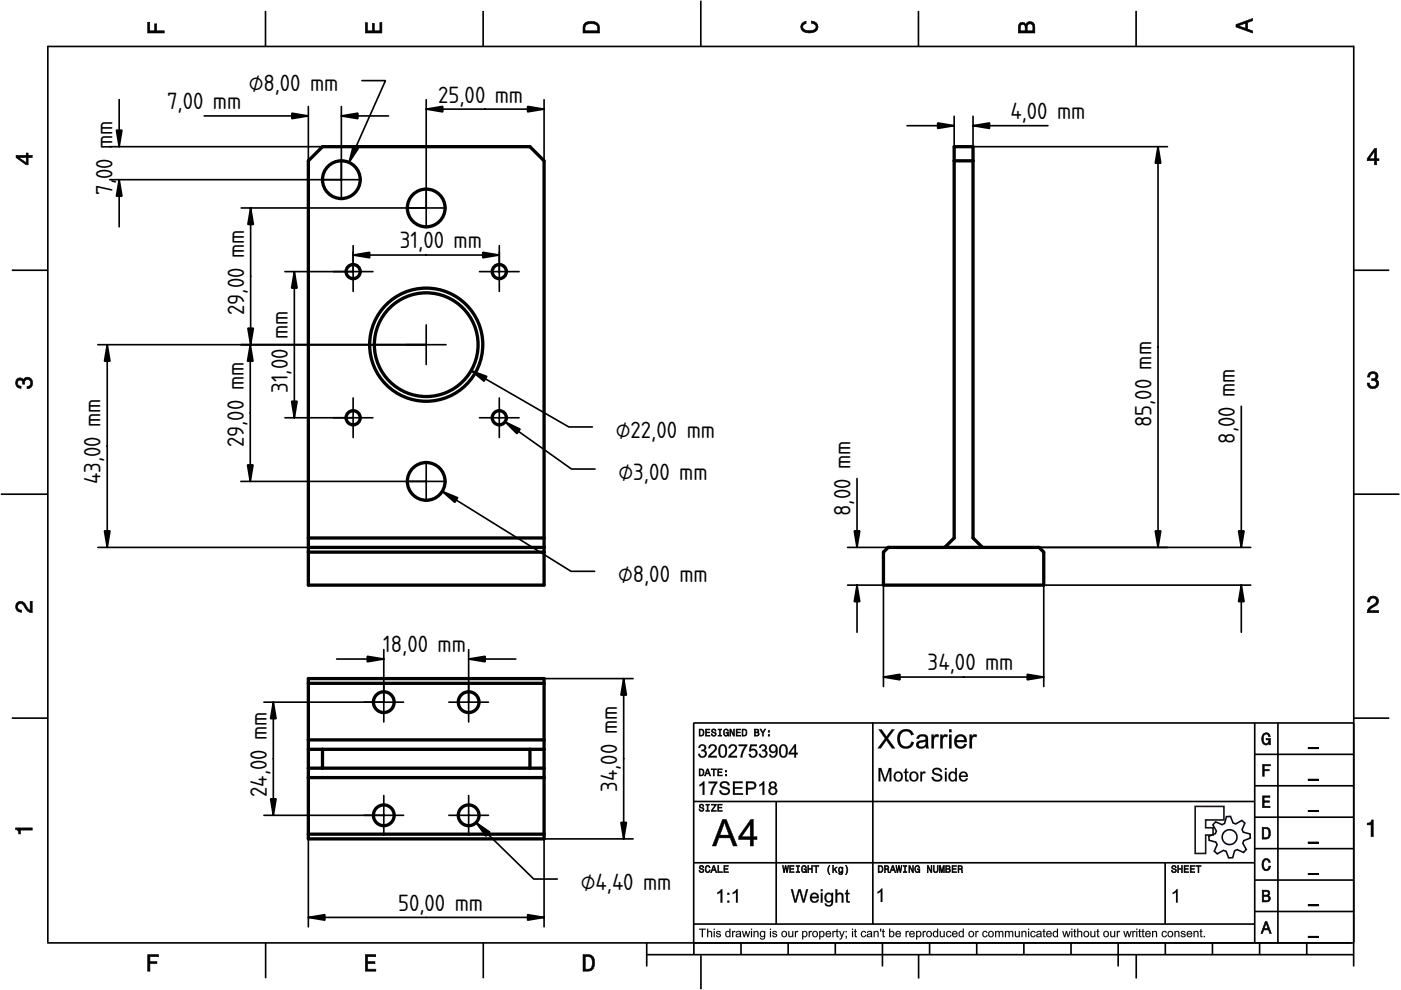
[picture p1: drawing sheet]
<svg xmlns="http://www.w3.org/2000/svg" width="297mm" height="210mm" viewBox="0 0 297 210" stroke-linecap="round" stroke-linejoin="round" font-family="sans-serif">
<defs><g id="words">
<g font-size="7.8">
<text x="35.4" y="23.2">7,00 mm</text>
<text x="52.7" y="19.4">⌀8,00 mm</text>
<text x="92.9" y="21.7">25,00 mm</text>
<text x="214.2" y="25.2">4,00 mm</text>
<text x="23.9" y="35.8" transform="rotate(-90 23.9 35.8)">0 mm</text>
<text x="23.9" y="41.3" transform="rotate(-90 23.9 41.3)">7,</text>
<text x="23.9" y="38" transform="rotate(-90 23.9 38)">0</text>
<text x="84.8" y="52.7">31,00 mm</text>
<text x="51.7" y="66.9" transform="rotate(-90 51.7 66.9)">29,00 mm</text>
<text x="61" y="71.9" transform="rotate(-90 61 71.9)">mm</text>
<text x="61" y="83.3" transform="rotate(-90 61 83.3)">31,00</text>
<text x="51.7" y="94.9" transform="rotate(-90 51.7 94.9)">29,00 mm</text>
<text x="130.6" y="92.8">⌀22,00 mm</text>
<text x="244.1" y="90.5" transform="rotate(-90 244.1 90.5)">85,00 mm</text>
<text x="261.8" y="94.1" transform="rotate(-90 261.8 94.1)">8,00 mm</text>
<text x="131.1" y="101.7">⌀3,00 mm</text>
<text x="21.3" y="102.7" transform="rotate(-90 21.3 102.7)">43,00 mm</text>
<text x="180.3" y="109.4" transform="rotate(-90 180.3 109.4)">8,00 mm</text>
<text x="131.1" y="123.4">⌀8,00 mm</text>
<text x="81.3" y="138.3">1</text>
<text x="82.9" y="138.3">8,00 mm</text>
<text x="196.7" y="142.2">34,00 mm</text>
<text x="130.8" y="167.9" transform="rotate(-90 130.8 167.9)">34,00 mm</text>
<text x="56.6" y="169" transform="rotate(-90 56.6 169)">24,00 mm</text>
<text x="123.2" y="188.7">⌀4,40 mm</text>
<text x="84.4" y="193.1">50,00 mm</text>
</g>
</g></defs>
<g fill="none" stroke="#000" stroke-width=".35">
<path d="M10.1 9.7v190.1M10.1 9.9h277M56.3 2.3v7.5M102.4 2.3v7.5M148.6 .1v9.8M194.7 2.3v7.5M240.9 2.3v7.5M287 9.7v195.2M2.5 57.3h7.5M287.1 57.3h7.4M.2 104.8h10M287 104.8h9.7"/>
<path d="M2.5 152.3h7.5M147 153.3h140.1M147.1 153.3v49.1M185.1 153.2v42.8M266 159.9h21M266 153.3v46.7M270.9 153.3v46.7M287.1 152.3h7.4M147 169.9h119M164.6 169.9v26M266 179.9h21M266 173.3h21"/>
<path d="M266 166.6h21M10 199.9h277.1M56.3 199.9v7.5M102.5 199.9v7.5M137.1 199.9v5M147 195.9h119M147 182.9h119M157.1 199.9v2.5M167.1 199.9v2.5M177.1 199.9v2.5M187.1 199.9v5M197.1 199.9v2.5"/>
<path d="M207.1 199.9v2.5M217.1 199.9v2.5M227.1 199.9v2.5M237.1 199.9v5M247 182.9v13M247.1 199.9v2.5M257.1 199.9v2.5M266 193.3h21M266 186.6h21M267.1 199.9v2.5M277.1 199.9v2.5M137.1 202.4h150"/>
<path d="M148.6 202.6v7.2M194.8 202.4v5.1M240.9 202.4v5.1"/>
</g>
<g fill="#000">
<path d="M31.3 4.7h.4v1.8h1.1v-1.4h.4v1.4h1.6v.5h-3.5z" fill-rule="evenodd"/>
<path d="M77.5 4.8h.4v1.7h1v-1.5h.5v1.5h1.1v-1.7h.5v2.2h-3.5z" fill-rule="evenodd"/>
<path d="M124.1 4.9a2.19 2.19 0 0 0-.5 2.1h3.5v-1.2a1.42 1.42 0 0 0-1.7-1.3zM124.3 5.2a2.14 2.14 0 0 1 2.3 .3l.1 1h-2.7l.1-1z" fill-rule="evenodd"/>
<path d="M170.1 4.9l.8-.4v.5a.7 .7 0 0 0-.7 .5 .7 .7 0 0 0 .3 .8 1.69 1.69 0 0 0 2.5-.6 .9 .9 0 0 0-.9-.8v-.5a1.24 1.24 0 0 1 1.3 1.1 1.24 1.24 0 0 1-1 1.4 2.22 2.22 0 0 1-2.5-.7l-.1-.5z" fill-rule="evenodd"/>
<path d="M216.1 5l-.2 .8v1.2h3.5v-1.3a.98 .98 0 0 0-.7-1.1 .98 .98 0 0 0-1.2 .6 .84 .84 0 0 0-1.4-.2zM216.4 5.3a.54 .54 0 0 1 .7-.1 .54 .54 0 0 1 .3 .6v.7h-1.1zM217.9 5.2a.62 .62 0 0 1 .7-.1 .62 .62 0 0 1 .4 .6v.8h-1.2z" fill-rule="evenodd"/>
<path d="M262.1 5.2v.5l3.5 1.3v-.5l-1.1-.3v-1.4l1.1-.4v-.5zM262.6 5.5l1.5-.6v1.1z" fill-rule="evenodd"/>
<path d="M3.4 32.9v.5l2.1 1.5h.5v-1.5h.8v-.5h-.8v-.5h-.4v.5zM4 33.4h1.6v1.1z" fill-rule="evenodd"/>
<path d="M291.4 31.5l-1.5 2.1v.5h1.5v.8h.5v-.8h.5v-.4h-.5v-2.2zM291.4 32.1v1.6h-1.1z" fill-rule="evenodd"/>
<path d="M3.6 80.4a.86 .86 0 0 1 1.4 .1 1.06 1.06 0 0 1 1.2-.5 1.06 1.06 0 0 1 .7 1.2 1.1 1.1 0 0 1-1.2 1.2v-.4a.71 .71 0 0 0 .8-1 .71 .71 0 0 0-1.3-.1v.6h-.4a.61 .61 0 0 0-.3-.8 .61 .61 0 0 0-.8 .2 .61 .61 0 0 0 .2 .8l.6 .2v.4a1.15 1.15 0 0 1-1.2-.6 1.15 1.15 0 0 1 .3-1.3z" fill-rule="evenodd"/>
<path d="M290.3 79.1a1.08 1.08 0 0 1 1.3-.2 1.08 1.08 0 0 1 .5 1.3l-.4 .2a1.06 1.06 0 0 1 .6 1.3 1.06 1.06 0 0 1-1.2 .7 1.1 1.1 0 0 1-1.2-1.2h.4a.71 .71 0 0 0 1 .8 .71 .71 0 0 0 .1-1.3h-.6v-.4a.61 .61 0 0 0 .8-.3 .61 .61 0 0 0-.2-.8 .61 .61 0 0 0-.8 .2l-.2 .5h-.4z" fill-rule="evenodd"/>
<path d="M3.6 127.8a1.22 1.22 0 0 1 2 .7l.4 .6 .4 .3v-1.9h.4v2.4a1.8 1.8 0 0 1-1.7-1.4 .71 .71 0 0 0-.9-.5 .71 .71 0 0 0-.5 .8 .71 .71 0 0 0 .9 .6v.4a1.18 1.18 0 0 1-1.2-.6 1.18 1.18 0 0 1 .2-1.4z" fill-rule="evenodd"/>
<path d="M290.3 126.7a1.18 1.18 0 0 1 1.9 .3 1.18 1.18 0 0 1-1 1.7l-.5 .3-.3 .5h1.9v.4h-2.4a1.8 1.8 0 0 1 1.4-1.7 .71 .71 0 0 0 .5-.9 .71 .71 0 0 0-.9-.5 .71 .71 0 0 0-.5 .8h-.4z" fill-rule="evenodd"/>
<path d="M148.2 154.6v1.5h.5a.77 .77 0 0 0 .6-.8 .77 .77 0 0 0-.6-.7zM148.4 154.8a.58 .58 0 0 1 .7 .5 .58 .58 0 0 1-.7 .6zM149.6 154.6v1.5h.9v-.2h-.7v-.5h.6v-.2h-.6v-.4h.7v-.2zM151 154.7a.53 .53 0 0 0 0 .6 .53 .53 0 0 0 .6 .2 .32 .32 0 0 1-.3 .5 .32 .32 0 0 1-.3-.4h-.2a.5 .5 0 0 0 .7 .5 .5 .5 0 0 0 .1-.8l-.4-.1a.28 .28 0 0 1-.1-.4 .28 .28 0 0 1 .4-.1 .28 .28 0 0 1 .1 .3h.2a.51 .51 0 0 0-.3-.4 .51 .51 0 0 0-.5 .1zM152.3 154.6v.2h.2v1.1h-.2v.2h.7v-.2h-.3v-1.1h.3v-.2zM153.5 154.7a.81 .81 0 0 0 .5 1.4l.3-.2 .2 .2v-.8h-.6v.1h.4l-.2 .5a.6 .6 0 0 1-.5-.6 .6 .6 0 0 1 .4-.6l.2 .3h.2l-.1-.3a.53 .53 0 0 0-.8 0zM154.7 154.6v1.5h.2v-1.3l.6 1.3h.2v-1.5h-.2v1.2l-.5-1.2zM156.1 154.6v1.5h.9v-.2h-.7v-.5h.6v-.2h-.6v-.4h.7v-.2zM157.3 154.6v1.5h.5a.77 .77 0 0 0 .6-.8 .77 .77 0 0 0-.6-.7zM157.5 154.8a.58 .58 0 0 1 .7 .5 .58 .58 0 0 1-.7 .6zM159.9 154.6v1.5h.6a.42 .42 0 0 0 .5-.3 .42 .42 0 0 0-.3-.5l.2-.2-.1-.4zM160.1 154.8h.3a.23 .23 0 0 1 .3 .2 .23 .23 0 0 1-.3 .2h-.3zM160.1 155.4h.4a.26 .26 0 0 1 .3 .2 .26 .26 0 0 1-.3 .3h-.4zM161.1 154.6l.5 .9v.6h.2v-.6l.5-.9h-.2l-.4 .7-.3-.7zM162.9 155.8v.3h.3v-.3zM162.9 154.9v.3h.3v-.3z" fill-rule="evenodd"/>
<path d="M267.8 155.7a.85 .85 0 0 1 .9-.3 .85 .85 0 0 1 .6 .8h-.3l-.1-.3a.49 .49 0 0 0-.4-.3 .49 .49 0 0 0-.5 .3 1.2 1.2 0 0 0 .4 1.8 .66 .66 0 0 0 .6-.8h-.6v-.3h.9v1.3h-.1l-.1-.3-.3 .3a.85 .85 0 0 1-1.2-.7v-1.1z" fill-rule="evenodd"/>
<path d="M3.3 175.5h3.5v.5h-2.5v.8h-.3a.77 .77 0 0 0-.7-.9z" fill-rule="evenodd"/>
<path d="M148.4 170.6a.53 .53 0 0 0 0 .6 .53 .53 0 0 0 .6 .2 .32 .32 0 0 1-.3 .5 .32 .32 0 0 1-.3-.4h-.2a.5 .5 0 0 0 .7 .6 .5 .5 0 0 0 .1-.9l-.4-.1a.28 .28 0 0 1-.1-.4 .28 .28 0 0 1 .4-.1 .28 .28 0 0 1 .1 .4h.2a.51 .51 0 0 0-.3-.5 .51 .51 0 0 0-.5 .1zM149.7 170.5v.2h.2v1.1h-.2v.2h.7v-.2h-.3v-1.1h.3v-.2zM150.8 170.5v.2h.8l-.8 1.3h1.1v-.2h-.9l.9-1.3zM152.2 170.5v1.5h.9v-.2h-.7v-.5h.6v-.2h-.6v-.4h.7v-.2z" fill-rule="evenodd"/>
<path d="M148.2 163v1.5h.5a.77 .77 0 0 0 .6-.7 .77 .77 0 0 0-.6-.8zM148.4 163.2a.57 .57 0 0 1 .7 .6 .57 .57 0 0 1-.7 .5zM149.9 163l-.5 1.5h.2l.1-.4h.6l.2 .4h.2l-.6-1.5zM150 163.2l.3 .7h-.5zM150.8 163v.2h.4v1.3h.2v-1.3h.5v-.2zM152.2 163v1.5h.9v-.2h-.7v-.5h.6v-.2h-.6v-.4h.7v-.2zM153.8 164.2v.3h.3v-.3zM153.8 163.4v.3h.3v-.3z" fill-rule="evenodd"/>
<path d="M267.7 168.7h1.5v.3h-1.2v.8h1.1v.3h-1.1v.8h1.3v.3h-1.6z" fill-rule="evenodd"/>
<path d="M267.7 162.1h1.6v.3h-1.3v.7h1.1v.3h-1.1v1.2h-.3z" fill-rule="evenodd"/>
<path d="M267.6 175.4v2.5h.8a1.37 1.37 0 0 0 .7-2.2 1.56 1.56 0 0 0-1.5-.3zM267.9 175.7a.98 .98 0 0 1 1.2 .7 .98 .98 0 0 1-.7 1.2h-.5z" fill-rule="evenodd"/>
<path d="M289.9 174.5a.77 .77 0 0 0 .9-.6h.4v3.5h-.5v-2.5h-.8z" fill-rule="evenodd"/>
<path d="M148.4 183.6a.53 .53 0 0 0 0 .6 .53 .53 0 0 0 .6 .2 .32 .32 0 0 1-.3 .5 .32 .32 0 0 1-.3-.4h-.2a.5 .5 0 0 0 .7 .6 .5 .5 0 0 0 .1-.9l-.4-.1a.28 .28 0 0 1-.1-.4 .28 .28 0 0 1 .4-.1 .28 .28 0 0 1 .1 .4h.2a.51 .51 0 0 0-.3-.5 .51 .51 0 0 0-.5 .1zM149.6 183.7l-.1 .2a.67 .67 0 0 0 .1 .9 .67 .67 0 0 0 .8 .1l.2-.4h-.2l-.2 .3a.6 .6 0 0 1-.5-.5 .6 .6 0 0 1 .4-.6l.3 .3h.2l-.2-.4a.5 .5 0 0 0-.8 .1zM151.2 183.5l-.5 1.5h.2l.1-.4h.6l.2 .4h.2l-.6-1.5zM151.3 183.7l.3 .7h-.5zM152.2 183.5v1.5h1v-.2h-.8v-1.3zM153.5 183.5v1.5h.9v-.2h-.7v-.5h.6v-.2h-.6v-.4h.7v-.2z" fill-rule="evenodd"/>
<path d="M165.9 183.5l.3 1.5h.1l.3-1.3 .2 1.3h.2l.2-1.5h-.1l-.2 1.3-.2-1.3h-.2l-.2 1.3-.2-1.3zM167.4 183.5v1.5h1v-.2h-.8v-.5h.7v-.2h-.7v-.4h.7v-.2zM168.8 183.5v.2h.3v1.1h-.3v.2h.7v-.2h-.2v-1.1h.2v-.2zM170.1 183.7a.82 .82 0 0 0 .5 1.3l.3-.2 .1 .2v-.8h-.5v.2h.3l-.2 .4a.6 .6 0 0 1-.5-.5 .6 .6 0 0 1 .5-.6l.2 .3h.2l-.2-.4a.53 .53 0 0 0-.7 .1zM171.3 183.5v1.5h.2v-.7h.6v.7h.2v-1.5h-.2v.6h-.6v-.6zM172.5 183.5v.2h.5v1.3h.2v-1.3h.4v-.2zM175.8 183.5a1.35 1.35 0 0 0 .2 1.9 1.84 1.84 0 0 1 0-1.9zM176.5 183.5v1.5h.2v-.4l.2-.2 .4 .6h.2l-.4-.7 .4-.5h-.2l-.6 .6v-.9zM177.9 184a.59 .59 0 0 0-.2 .7 .59 .59 0 0 0 .7 .3l.1-.2a.31 .31 0 0 1-.1 .5 .31 .31 0 0 1-.4-.2h-.2a.47 .47 0 0 0 .5 .4 .47 .47 0 0 0 .4-.5v-1.2h-.2v.2l-.3-.2zM178 184.1l.1-.1a.42 .42 0 0 1 .4 .4 .42 .42 0 0 1-.4 .5l-.1-.3zM179.3 183.5a1.85 1.85 0 0 1 0 1.9 1.22 1.22 0 0 0 0-1.9z" fill-rule="evenodd"/>
<path d="M186.2 183.5v1.5h.5a.77 .77 0 0 0 .6-.7 .77 .77 0 0 0-.6-.8zM186.4 183.7a.58 .58 0 0 1 .6 .6 .58 .58 0 0 1-.6 .5zM187.5 183.5v1.5h.2v-.6a.45 .45 0 0 1 .5 .1 .45 .45 0 0 1 .1 .5h.2l-.2-.7a.42 .42 0 0 0 .1-.5 .42 .42 0 0 0-.4-.3zM187.7 183.7h.2a.26 .26 0 0 1 .4 .3 .26 .26 0 0 1-.4 .2h-.2zM189.2 183.5l-.6 1.5h.2l.2-.4h.6l.1 .4h.2l-.5-1.5zM189.3 183.7l.2 .7h-.4zM189.9 183.5l.3 1.5h.2l.2-1.3 .2 1.3h.2l.3-1.5h-.2l-.2 1.3-.2-1.3h-.2l-.2 1.3-.2-1.3zM191.5 183.5v.2h.3v1.1h-.3v.2h.8v-.2h-.3v-1.1h.3v-.2zM192.7 183.5v1.5h.2v-1.2l.5 1.2h.3v-1.5h-.2v1.2l-.6-1.2zM194.1 183.7a.81 .81 0 0 0 .5 1.3l.3-.2 .1 .2v-.8h-.5v.2h.3l-.2 .4a.6 .6 0 0 1-.5-.5 .6 .6 0 0 1 .5-.6l.2 .3h.2l-.2-.4a.53 .53 0 0 0-.7 .1zM196.6 183.5v1.5h.2v-1.2l.6 1.2h.2v-1.5h-.2v1.2l-.6-1.2zM197.9 183.5v.9a.52 .52 0 0 0 .5 .6 .52 .52 0 0 0 .5-.6v-.9h-.2v.9a.33 .33 0 0 1-.3 .5 .33 .33 0 0 1-.3-.5v-.9zM199.2 183.5v1.5h.1v-1.4l.3 1.4h.2l.3-1.4v1.4h.1v-1.5h-.2l-.3 1.3-.3-1.3zM200.5 183.5v1.5h.6a.42 .42 0 0 0 .4-.3 .42 .42 0 0 0-.2-.5l.2-.2-.1-.4zM200.7 183.7h.3a.23 .23 0 0 1 .3 .2 .23 .23 0 0 1-.3 .2h-.3zM200.7 184.3h.3a.26 .26 0 0 1 .3 .3 .26 .26 0 0 1-.3 .2h-.3zM201.8 183.5v1.5h1v-.2h-.8v-.5h.7v-.2h-.7v-.4h.8v-.2zM203.1 183.5v1.5h.2v-.6a.45 .45 0 0 1 .5 .1 .45 .45 0 0 1 .1 .5h.2l-.2-.7a.42 .42 0 0 0 .1-.5 .42 .42 0 0 0-.4-.3zM203.3 183.7h.3a.26 .26 0 0 1 .3 .3 .26 .26 0 0 1-.4 .2h-.2z" fill-rule="evenodd"/>
<path d="M248.5 183.6a.53 .53 0 0 0 0 .6 .53 .53 0 0 0 .6 .2 .32 .32 0 0 1-.2 .5 .32 .32 0 0 1-.3-.4h-.2a.5 .5 0 0 0 .6 .6 .5 .5 0 0 0 .2-.9l-.4-.1a.28 .28 0 0 1-.1-.4 .28 .28 0 0 1 .3-.1 .28 .28 0 0 1 .2 .4h.2a.51 .51 0 0 0-.3-.5 .51 .51 0 0 0-.6 .1zM249.7 183.5v1.5h.2v-.7h.6v.7h.2v-1.5h-.2v.6h-.6v-.6zM251 183.5v1.5h1v-.2h-.8v-.5h.7v-.2h-.7v-.4h.8v-.2zM252.3 183.5v1.5h1v-.2h-.8v-.5h.7v-.2h-.7v-.4h.8v-.2zM253.5 183.5v.2h.5v1.3h.2v-1.3h.5v-.2z" fill-rule="evenodd"/>
<path d="M268.3 195.4l-1 2.5h.4l.2-.7h1l.3 .7h.3l-.9-2.5zM268.4 195.8l.4 1.1h-.7z" fill-rule="evenodd"/>
<path d="M267.6 188.7v2.5h1a.7 .7 0 0 0 .7-.5 .7 .7 0 0 0-.4-.8 .61 .61 0 0 0 .3-.8 .61 .61 0 0 0-.7-.4zM267.9 189h.6a.38 .38 0 0 1 .4 .4 .38 .38 0 0 1-.5 .4h-.5zM267.9 190.1h.6a.44 .44 0 0 1 .5 .4 .44 .44 0 0 1-.5 .4h-.6z" fill-rule="evenodd"/>
<path d="M267.8 182.3a.85 .85 0 0 1 .9-.3 .85 .85 0 0 1 .6 .8h-.3l-.1-.2a.47 .47 0 0 0-.4-.3 .47 .47 0 0 0-.4 .3 1.21 1.21 0 0 0 .4 1.7 .64 .64 0 0 0 .5-.7h.4a.89 .89 0 0 1-.8 1 .89 .89 0 0 1-1-.7v-1.1z" fill-rule="evenodd"/>
<path d="M31.3 202.4h2.3v.4h-1.8v1.1h1.5v.4h-1.5v1.6h-.5z" fill-rule="evenodd"/>
<path d="M77.5 202.4h2.1v.4h-1.7v1.1h1.6v.4h-1.6v1.2h1.8v.4h-2.2z" fill-rule="evenodd"/>
<path d="M123.6 202.4v3.5h1.2a1.42 1.42 0 0 0 1.3-1.7 1.38 1.38 0 0 0-1.3-1.8zM124.1 202.8l1 .1a1.89 1.89 0 0 1 0 2.5l-1 .1z" fill-rule="evenodd"/>
</g>
<g fill="#000">
<path d="M186 189.1l.9-.7h.2v2.8h-.4v-2.2l-.7 .4zM248.6 189.2l.9-.7h.2v2.9h-.4v-2.2l-.7 .4z"/>
<path d="M31.3 4.7v2.3h3.5v-.5l-1.7 .1 .1-1.5h-.4l.1 1.5h-1.2v-1.9zM31.3 4.7h.5l-.1 1.8h1.1l-.1-1.5h.6l-.1 1.5h1.7v.6h-3.6z"/>
<path d="M77.5 4.8v2.2h3.5v-2.2h-.5l.1 1.8h-1.3v-1.6h-.4l.1 1.6h-1.2l.1-1.8zM77.4 4.8h.6l-.1 1.7h1v-1.6h.5v1.6h1.1v-1.8h.5v2.4h-3.6z"/>
<path d="M124.1 4.9l-.5 .6v1.5h3.5l-.1-1.7-.3-.4-1.3-.4zM124 4.8l.6-.3h.8l.7 .1 .6 .2 .4 .5 .1 1.8h-3.7l.1-1.6zM124.3 5.2l1.1-.2 1 .2 .3 .3 .1 1.1h-2.8v-1.1zM124.3 5.2l-.2 .3-.1 1h2.7l-.1-1-.2-.3-1-.2z"/>
<path d="M170.1 4.9l-.3 .8 .1 .5 .3 .4 .6 .3h1.6l.6-.3 .3-.4 .2-.5-.1-.5-.8-.6-.5-.2v.5l.7 .2 .3 .6-.1 .4-.8 .4h-1.2l-.5-.2-.3-.2v-.7l.4-.4h.3v-.5zM170 4.9l1-.5v.6l-.4 .1-.4 .4 .1 .5 .7 .5h1.2l.5-.2 .3-.6-.2-.5-.8-.2v-.6l.7 .1 .7 .7 .1 .5-.1 .6-.4 .4-.6 .3h-1.6l-.6-.3-.4-.4-.1-.6z"/>
<path d="M216.1 5l-.2 .8v1.2h3.5l-.1-1.8-.5-.6h-.4l-.6 .1-.3 .6-.5-.5h-.6zM216.1 4.9l.3-.2h.6l.5 .5 .1-.3 .4-.3h.8l.6 .6 .1 1.9h-3.7v-1.4zM216.4 5.3l.4-.2 .5 .2 .1 1.3h-1.1zM216.4 5.3l-.1 1.2h1.1l-.2-1.1-.4-.2zM217.9 5.2l.5-.2 .5 .2 .2 1.4h-1.4zM217.9 5.2l-.1 1.3h1.2l-.2-1.3-.4-.1z"/>
<path d="M262.1 5.2v.5l3.5 1.3v-.5l-1.1-.3v-1.5l1.1-.3v-.5zM262 5.2l3.6-1.4v.6l-1.1 .4v1.4l1.1 .3v.6l-3.6-1.3zM262.4 5.5l1.8-.7v1.3zM262.6 5.4l1.5 .6v-1.1l-1.5 .6z"/>
<path d="M3.4 32.9v.5l2.1 1.5h.5l-.1-1.6 .9 .1v-.5l-.9 .1 .1-.6h-.4v.6zM3.3 32.9h2.3l-.1-.5h.5v.5h.9v.6l-.9-.1v1.6h-.5l-2.2-1.6zM3.8 33.3h1.8v1.3zM4 33.3l1.6 1.2v-1.1l-1.6 .1z"/>
<path d="M291.4 31.5l-1.5 2.1v.5l1.6-.1-.1 .9h.5l-.1-.9 .6 .1v-.4h-.6l.1-2.2zM291.4 31.4h.5v2.3l.5-.1v.5h-.5v.9h-.6l.1-.9h-1.6v-.5zM291.5 31.9v1.8h-1.3zM291.3 32.1h.2l-1.1 1.6-.1-.1 1.1 .1z"/>
<path d="M3.6 80.4l-.3 .8 .1 .5 .6 .6h.5v-.4l-.6-.1-.2-.6 .1-.5 .5-.2 .4 .2 .1 .8h.4v-.6l.3-.5 .6 .1 .3 .1 .1 .3v.6l-.4 .5h-.4v.4l.6-.1 .5-.6v-1l-.5-.6-.8-.1-.4 .3-.1 .4-.3-.5-.5-.1zM3.5 80.3l.8-.3 .4 .2 .3 .3v-.2l.5-.4 .8 .1 .6 .7v1l-.6 .7-.6 .1v-.6h.4l.4-.4-.2-.8-.7-.2-.4 .4 .1 .6h-.6v-.7l-.4-.2-.4 .2-.2 .4 .2 .5 .6 .1v.6l-.6-.1-.6-.6-.1-.5z"/>
<path d="M290.3 79.1l-.3 .8h.4v-.3l.4-.4 .8 .1 .1 .7-.4 .3h-.5v.4l.9 .1 .2 .5-.2 .6-.3 .1h-.7l-.2-.2-.2-.6h-.4l.1 .5 .6 .6h1l.4-.2 .3-.8-.1-.5-.6-.4 .5-.2v-.9l-.6-.4-.4-.1zM290.2 79l.9-.3 .8 .3 .3 .3-.1 .9-.4 .2 .5 .3 .2 .6-.4 .9-.4 .2h-1.1l-.6-.6-.1-.6h.6l.1 .6 .6 .2 .5-.2 .2-.5-.2-.5-.5-.1-.3 .1v-.6l.5 .1 .4-.3-.2-.7h-.7l-.4 .3 .1 .4h-.6l.1-.6z"/>
<path d="M3.6 127.8l-.3 .8 .3 .9 1 .3v-.4l-.7-.2-.2-.5 .2-.6 .4-.2 .7 .3 .9 1.4 .9 .3v-2.4h-.4l.1 2-.6-.4-.9-1.4-.6-.2zM3.5 127.8l.8-.4 .7 .2 1 1.5 .4 .3-.1-2h.6v2.6l-1-.3-1-1.4-.6-.3-.4 .2-.2 .5 .2 .5 .7 .1v.6l-.6-.1-.4-.3-.4-.9z"/>
<path d="M290.3 126.7l-.3 .9h.4l.1-.6 .6-.3 .6 .2 .2 .5-.3 .7-1.5 .9-.2 .9h2.4v-.4h-2l.3-.5 1.3-.7 .4-.9-.1-.4-.6-.6-1 .1zM290.2 126.6l.9-.3 .9 .3 .3 .4v.4l-.2 .7-1.4 .9-.3 .5 1.9-.1v.6h-2.5l.3-1.1 1.4-.9 .3-.6-.2-.4-.5-.2-.5 .2-.1 .7h-.6l.1-.7z"/>
<path d="M148.3 158a.77 .77 0 0 1 1.2 0 .77 .77 0 0 1-.2 1.1 .74 .74 0 0 1 .6 .6 .74 .74 0 0 1-.3 .7 .91 .91 0 0 1-1 .3 .91 .91 0 0 1-.6-.9h.4a.54 .54 0 0 0 .6 .5 .54 .54 0 0 0 .4-.7 .54 .54 0 0 0-.7-.3v-.3a.46 .46 0 0 0 .6-.4 .46 .46 0 0 0-.4-.5 .46 .46 0 0 0-.5 .5h-.4zM148.4 158l-.3 .5 .3 .1a.5 .5 0 0 1 .5-.6 .5 .5 0 0 1 .5 .6 .5 .5 0 0 1-.7 .4v.3a.57 .57 0 0 1 .8 .3 .57 .57 0 0 1-.5 .8 .57 .57 0 0 1-.6-.6l-.4 .1a.87 .87 0 0 0 1.2 .7 .87 .87 0 0 0 .4-1.4l-.4-.1a.72 .72 0 0 0 .3-1.1 .72 .72 0 0 0-1.1 0zM150.4 158a.94 .94 0 0 1 1.5 .2 .94 .94 0 0 1-.5 1.4l-.8 .7 1.4-.1v.4h-1.9l.3-.6 .9-.9a.53 .53 0 0 0 .3-.6 .53 .53 0 0 0-.6-.4 .53 .53 0 0 0-.4 .6l-.4-.1zM150.5 158l-.3 .6h.3a.57 .57 0 0 1 .9-.4 .57 .57 0 0 1-.1 1l-.9 .8-.3 .6h1.9v-.3h-1.4l.5-.6a1.05 1.05 0 0 0 .4-1.8h-.6zM152.7 157.9a1.02 1.02 0 0 1 1.2 .2 1.02 1.02 0 0 1 .3 1.1 1.04 1.04 0 0 1-.3 1.2 1.04 1.04 0 0 1-1.2 .1 2.15 2.15 0 0 1 0-2.6zM152.7 158a2.27 2.27 0 0 0-.1 2.4 .89 .89 0 0 0 1.1 .1 .89 .89 0 0 0 .4-1 1.2 1.2 0 0 0-1.1-1.6zM152.8 158.3a2.13 2.13 0 0 0 .3 2h.3a1.72 1.72 0 0 0 0-2.2zM152.9 158.2l.5-.1a1.73 1.73 0 0 1 0 2.3h-.3a1.9 1.9 0 0 1-.2-2.2zM154.7 158a.94 .94 0 0 1 1.5 .2 .94 .94 0 0 1-.5 1.4l-.8 .7 1.4-.1v.4h-1.9l.3-.6 .9-.9a.53 .53 0 0 0 .3-.6 .53 .53 0 0 0-.6-.4 .53 .53 0 0 0-.4 .6l-.4-.1zM154.8 158l-.3 .6h.3a.57 .57 0 0 1 .9-.4 .57 .57 0 0 1-.1 1l-.9 .8-.3 .6h1.9v-.3h-1.5l.6-.6a1.05 1.05 0 0 0 .4-1.8h-.7zM156.6 157.8h1.9v.3l-.9 1.5-.2 1h-.4a3.9 3.9 0 0 1 1-2.4h-1.4zM156.6 157.9v.3h1.4a4.5 4.5 0 0 0-1 2.4h.4l.2-1.3 .8-1.2v-.2zM159.1 157.8h1.4v.4h-1.1l-.2 .7a.91 .91 0 0 1 1.2 .2 .91 .91 0 0 1 0 1.2 .89 .89 0 0 1-1 .4 .89 .89 0 0 1-.7-.9h.4a.6 .6 0 0 0 .8 .4 .6 .6 0 0 0 .3-.9 .6 .6 0 0 0-1-.1l-.4 .1zM159.1 157.9l-.3 1.4h.3a.62 .62 0 0 1 .8-.2 .62 .62 0 0 1 .3 .8 .57 .57 0 0 1-.5 .5 .57 .57 0 0 1-.6-.6l-.4 .1a.9 .9 0 0 0 1.2 .7 .9 .9 0 0 0 .6-1.2 .9 .9 0 0 0-1.3-.4l.1-.8h1.2v-.3zM161.2 158a.77 .77 0 0 1 1.2 0 .77 .77 0 0 1-.2 1.1 .74 .74 0 0 1 .6 .6 .74 .74 0 0 1-.3 .7 .91 .91 0 0 1-1 .3 .91 .91 0 0 1-.6-.9h.4a.54 .54 0 0 0 .6 .5 .54 .54 0 0 0 .4-.7 .54 .54 0 0 0-.8-.3l.1-.3a.46 .46 0 0 0 .6-.4 .46 .46 0 0 0-.5-.5 .46 .46 0 0 0-.4 .5h-.4zM161.2 158l-.3 .5 .4 .1a.5 .5 0 0 1 .5-.6 .5 .5 0 0 1 .4 .6 .5 .5 0 0 1-.6 .4v.3a.57 .57 0 0 1 .8 .3 .57 .57 0 0 1-.5 .8 .57 .57 0 0 1-.7-.6l-.3 .1a.87 .87 0 0 0 1.2 .7 .87 .87 0 0 0 .4-1.4l-.4-.1a.72 .72 0 0 0 .3-1.1 .72 .72 0 0 0-1.2 0zM163.3 158a1.02 1.02 0 0 1 1.2 0 1.02 1.02 0 0 1 .4 1.2 1.13 1.13 0 0 1-.3 1.1 1.13 1.13 0 0 1-1.1 .3l-.4-.7h.3a.55 .55 0 0 0 .7 .4 .55 .55 0 0 0 .4-.7v-.3a.82 .82 0 0 1-1 .3 .82 .82 0 0 1-.5-.9zM163.3 158.1a.85 .85 0 0 0 0 1.3 .85 .85 0 0 0 1.3-.2v.1a.7 .7 0 0 1-.3 .9 .7 .7 0 0 1-.8-.1l-.1-.2-.3 .1a.9 .9 0 0 0 1.1 .6 .9 .9 0 0 0 .6-1.1 1.13 1.13 0 0 0-1.1-1.6zM163.3 158.7a.6 .6 0 0 0 1.2 0 .6 .6 0 0 0-1.2 0zM163.3 158.7a.63 .63 0 0 1 1.2 0 .63 .63 0 0 1-1.2 0zM165.6 157.9a1.02 1.02 0 0 1 1.2 .2 1.02 1.02 0 0 1 .2 1.1 1.04 1.04 0 0 1-.2 1.2 1.04 1.04 0 0 1-1.2 .1 2.15 2.15 0 0 1 0-2.6zM165.6 158a2.27 2.27 0 0 0-.1 2.4 .89 .89 0 0 0 1 .1 .89 .89 0 0 0 .5-1 1.2 1.2 0 0 0-1.1-1.6zM165.7 158.3a2.13 2.13 0 0 0 .2 2h.3a1.72 1.72 0 0 0 0-2.2zM165.8 158.2l.4-.1a1.73 1.73 0 0 1 0 2.3h-.3a1.9 1.9 0 0 1-.1-2.2zM168.5 157.8h.3v1.8h.4v.4l-.4-.1v.7h-.4v-.7l-1.2 .1v-.4zM168.5 157.8l-1.3 1.8v.3h1.2v.7h.4l-.1-.7h.4v-.3l-.4 .1 .1-1.9zM168.4 158.4l-.8 1.2h.8zM168.4 158.3v1.4h-.9z"/>
<path d="M148.3 158a.74 .74 0 0 1 1.2 0 .74 .74 0 0 1-.2 1.1 .87 .87 0 0 1 .1 1.5 .87 .87 0 0 1-1.4-.7l.4-.1a.56 .56 0 0 0 .6 .6 .56 .56 0 0 0 .5-.8 .56 .56 0 0 0-.8-.3v-.3a.48 .48 0 0 0 .7-.4 .48 .48 0 0 0-.5-.6 .48 .48 0 0 0-.5 .6l-.3-.1zM150.5 158a.91 .91 0 0 1 1.4 .2 .91 .91 0 0 1-.5 1.3l-.8 .8h1.4v.3h-1.9a3.2 3.2 0 0 1 1.4-1.6 .53 .53 0 0 0-.2-.9 .53 .53 0 0 0-.8 .5h-.3zM152.7 158a1 1 0 0 1 1.2 .1 1 1 0 0 1 .2 1.1 1.02 1.02 0 0 1-.2 1.1 1.02 1.02 0 0 1-1.1 .2 2.13 2.13 0 0 1-.1-2.5zM152.9 158.2a1.89 1.89 0 0 0 .2 2.1h.3a1.73 1.73 0 0 0 0-2.2zM154.8 158a.91 .91 0 0 1 1.4 .2 .91 .91 0 0 1-.5 1.3l-.8 .8h1.4v.3h-1.9a3.2 3.2 0 0 1 1.3-1.6 .53 .53 0 0 0-.2-.9 .53 .53 0 0 0-.7 .5h-.3zM156.6 157.9h1.8v.2l-.7 1.2-.3 1.3h-.4a4.2 4.2 0 0 1 1-2.4h-1.4zM159.1 157.9h1.4v.3h-1.1l-.2 .7a.92 .92 0 0 1 1.3 .5 .92 .92 0 0 1-.6 1.2 .92 .92 0 0 1-1.2-.7l.4-.1a.62 .62 0 0 0 .7 .5 .62 .62 0 0 0 .5-.7 .62 .62 0 0 0-.7-.5l-.5 .2h-.3zM161.2 158a.74 .74 0 0 1 1.1 0 .74 .74 0 0 1-.1 1.1 .87 .87 0 0 1 0 1.5 .87 .87 0 0 1-1.3-.7l.3-.1a.56 .56 0 0 0 .7 .6 .56 .56 0 0 0 .4-.8 .56 .56 0 0 0-.7-.3v-.3a.48 .48 0 0 0 .6-.4 .48 .48 0 0 0-.4-.6 .48 .48 0 0 0-.5 .6l-.4-.1zM163.3 158.1a1 1 0 0 1 1.2-.1 1 1 0 0 1 .4 1.2 1.1 1.1 0 0 1-.3 1.1 1.1 1.1 0 0 1-1.1 .3l-.4-.6 .3-.1a.58 .58 0 0 0 .8 .4 .58 .58 0 0 0 .3-.7v-.3a.88 .88 0 0 1-1.3 .1 .88 .88 0 0 1 .1-1.3zM163.3 158.7a.6 .6 0 0 0 1.2 0 .6 .6 0 0 0-1.2 0zM165.6 158a1 1 0 0 1 1.1 .1 1 1 0 0 1 .3 1.1 1.02 1.02 0 0 1-.3 1.1 1.02 1.02 0 0 1-1.1 .2 2.13 2.13 0 0 1 0-2.5zM165.8 158.2a1.89 1.89 0 0 0 .1 2.1h.3a1.73 1.73 0 0 0 0-2.2zM168.5 157.8h.3v1.8h.3v.3h-.3v.7h-.4v-.7h-1.2v-.3zM168.4 158.4l-.9 1.2h.9z"/>
<path d="M148.2 154.6v1.5l.8-.1 .2-.4v-.7l-.3-.3zM148.2 154.5h.7l.4 .3v.9l-.3 .4h-.8zM148.4 154.7l.6 .1 .1 .8-.2 .3-.5 .1zM148.4 154.8v1.1h.5l.1-.3v-.7zM149.6 154.6v1.5h.9v-.2l-.8 .1v-.7h.7v-.1l-.7 .1v-.6l.8 .1v-.2zM149.5 154.5h1.1v.3h-.8v.4l.7-.1v.4l-.7-.1v.5l.8-.1v.3h-1.1zM151 154.7l-.2 .3 .1 .3 .7 .1 .1 .3-.2 .3-.5-.1v-.3h-.2v.2l.3 .3h.5l.2-.3v-.3l-.7-.3-.1-.3 .2-.2h.4v.3h.2v-.2l-.3-.2zM150.9 154.6l.7-.1 .3 .3v.3h-.3l-.1-.3-.2-.1-.3 .3 .1 .1 .8 .3v.5l-.3 .2h-.5l-.3-.3-.1-.3h.3l.1 .3 .2 .1 .4-.2-.9-.5zM152.3 154.6v.2l.3-.1v1.3l-.3-.1v.2h.7v-.2l-.3 .1v-1.3l.3 .1v-.2zM152.2 154.5h.9v.3h-.4v1.1l.4-.1v.3h-.9v-.3h.3v-1h-.3zM153.5 154.7l-.1 .6 .1 .6 .5 .2 .4-.4 .1 .4v-.8h-.6v.1h.4l-.2 .6-.4-.1-.2-.3 .1-.8 .5-.1 .1 .3h.2l-.1-.3-.4-.2zM153.5 154.7l.4-.2 .4 .1 .2 .5h-.3l-.1-.3-.3-.1-.2 .4v.5l.2 .3h.3l.2-.5-.4 .1v-.3h.6v.9h-.2v-.2l-.4 .3-.4-.3-.2-.6zM154.7 154.6v1.5h.2v-1.3h.1l.5 1.3h.2v-1.5h-.2l.1 1.2h-.1l-.5-1.2zM154.7 154.5h.3l.5 1.3v-1.3h.3v1.6h-.4l-.5-1.3 .1 1.3h-.3zM156.1 154.6v1.5h.9v-.2l-.8 .1v-.7h.7v-.1l-.7 .1v-.6l.8 .1v-.2zM156 154.5h1.1v.3h-.8v.4l.7-.1v.4l-.7-.1v.5l.8-.1v.3h-1.1zM157.3 154.6v1.5l.8-.1 .2-.4v-.7l-.3-.3zM157.3 154.5h.7l.4 .3v.9l-.3 .4h-.8zM157.5 154.7l.6 .1 .1 .8-.2 .3-.5 .1zM157.5 154.8v1.1h.5l.2-.3-.1-.7zM159.9 154.6v1.5l.8-.1 .2-.2 .1-.3-.4-.2 .3-.2v-.3l-.2-.2zM159.9 154.5h.8l.2 .3v.4l-.2 .1 .3 .2-.1 .5-1 .1zM160.1 154.7h.5a.28 .28 0 0 1 .2 .3 .28 .28 0 0 1-.2 .2l-.5 .1zM160.1 154.8v.4l.6-.1-.1-.3zM160.1 155.3l.6 .1v.5l-.6 .1zM160.1 155.4v.5l.6-.1v-.4zM161.1 154.6l.6 .9-.1 .6h.2v-.6l.5-.9h-.2l-.4 .8-.3-.8zM161 154.5h.4l.3 .8 .4-.8h.3l-.6 1 .1 .6h-.3v-.6zM162.9 155.8v.3h.3v-.3zM162.8 155.7h.4v.4h-.4zM162.9 154.9v.3h.3v-.3zM162.8 154.8h.4v.5h-.4z"/>
<path d="M186.2 154.6h.7l1.1 1.6 1.1-1.6h.6l-1.5 1.9 1.6 2.2h-.7l-1.2-1.7-1.2 1.7h-.7l1.6-2.1zM186.3 154.7l1.4 1.9-1.6 2.1h.6l1.2-1.8 1.2 1.8h.7l-1.6-2.2 1.5-1.8h-.6l-1.1 1.5-1.1-1.5zM190.7 155.1a1.78 1.78 0 0 1 3 .7l-.5 .1a1.24 1.24 0 0 0-1.5-.8 1.24 1.24 0 0 0-.9 1.5 1.24 1.24 0 0 0 .9 1.6 1.24 1.24 0 0 0 1.5-1l.6 .2a1.82 1.82 0 0 1-2.2 1.3 1.82 1.82 0 0 1-1.4-2.1l.1-.8zM190.9 155a2.17 2.17 0 0 0 .9 3.7 1.64 1.64 0 0 0 1.9-1.3l-.5-.1a1.29 1.29 0 0 1-1.5 .9 1.29 1.29 0 0 1-.9-1.6 1.29 1.29 0 0 1 .8-1.5 1.29 1.29 0 0 1 1.6 .8l.5-.1a1.73 1.73 0 0 0-2.8-.8zM194.6 156a1.32 1.32 0 0 1 2.2 .4v1.7l.2 .6h-.6l-.1-.4a1.27 1.27 0 0 1-2.1-.2 1.21 1.21 0 0 1 1.5-1.2l.6-.1a.74 .74 0 0 0-.7-.7 .74 .74 0 0 0-.8 .6l-.5-.1zM194.7 156l-.4 .6 .5 .1a.77 .77 0 0 1 .5-.6 .77 .77 0 0 1 .8 .2l.2 .5-1.3 .3a.86 .86 0 0 0-.7 1.2 .86 .86 0 0 0 1.3 .4l.7-.5 .1 .5h.5l-.2-.6v-1.8a1.36 1.36 0 0 0-2-.3zM194.9 157.6a.51 .51 0 0 0 .1 .7 .51 .51 0 0 0 .7 0l.5-.4 .1-.7zM194.9 157.5l1.4-.3a.9 .9 0 0 1-.4 1 .9 .9 0 0 1-1.1-.1zM197.5 155.7h.5l-.1 .5a.68 .68 0 0 1 1.2-.3l-.2 .5a.54 .54 0 0 0-.8 .2l-.1 2.1h-.5zM197.5 155.8v2.9h.5v-1.6a.65 .65 0 0 1 .1-.7 .65 .65 0 0 1 .8-.1l.2-.4a.71 .71 0 0 0-1.2 .4v-.5zM199.3 155.7h.5v.5a.68 .68 0 0 1 1.2-.3l-.2 .5a.54 .54 0 0 0-.9 .2v2.1h-.6zM199.4 155.8v2.9h.5l-.1-1.6a.65 .65 0 0 1 .2-.7 .65 .65 0 0 1 .8-.1l.1-.4a.71 .71 0 0 0-1.1 .4v-.5zM201.2 154.6h.6v.7h-.6zM201.2 154.7v.5h.5v-.5zM201.2 155.7h.6v3h-.6zM201.2 155.8v2.9h.5v-2.9zM202.7 156.1a1.37 1.37 0 0 1 1.6-.3 1.37 1.37 0 0 1 .7 1.6l-2.2-.1a.83 .83 0 0 0 .7 1 .83 .83 0 0 0 1-.6l.5 .1a1.45 1.45 0 0 1-2 .8 1.45 1.45 0 0 1-.6-2zM202.7 156.1a1.48 1.48 0 0 0-.2 2 1.48 1.48 0 0 0 2 .4l.5-.7-.5-.1a.85 .85 0 0 1-1.1 .6 .85 .85 0 0 1-.6-1h2.2a1.86 1.86 0 0 0-.6-1.4l-1-.2zM203.1 156.3l-.3 .6h1.6a.77 .77 0 0 0-.4-.7 .77 .77 0 0 0-.9 .1zM203.1 156.3l.4-.2h.4l.4 .3 .2 .6h-1.7zM205.5 155.7h.5v.5a.68 .68 0 0 1 1.2-.3l-.2 .5a.54 .54 0 0 0-.9 .2v2.1h-.6zM205.6 155.8v2.9h.5l-.1-1.6a.65 .65 0 0 1 .2-.7 .65 .65 0 0 1 .8-.1l.1-.4a.71 .71 0 0 0-1.1 .4v-.5z"/>
<path d="M186.3 154.7h.6l1.1 1.5 1.1-1.5h.6l-1.5 1.8 1.6 2.2h-.7l-1.2-1.7-1.2 1.7h-.6l1.5-2.1zM190.8 155.1a1.75 1.75 0 0 1 2.9 .7l-.5 .1a1.26 1.26 0 0 0-1.6-.8 1.26 1.26 0 0 0-.8 1.5 1.27 1.27 0 0 0 .9 1.6 1.27 1.27 0 0 0 1.5-.9l.6 .1a1.84 1.84 0 0 1-2.3 1.2 1.84 1.84 0 0 1-1.2-2.3zM194.7 156a1.4 1.4 0 0 1 2 .3l.2 2.4h-.5l-.1-.4a1.19 1.19 0 0 1-2.1-.4 1.19 1.19 0 0 1 1.5-1h.3a.41 .41 0 0 0 .2-.5 .41 .41 0 0 0-.4-.3l-.7 .1-.3 .5-.5-.1zM194.9 157.6a.54 .54 0 0 0 .1 .7 .54 .54 0 0 0 .7 0 .89 .89 0 0 0 .6-1.1zM197.5 155.8h.4v.4a.7 .7 0 0 1 1.2-.3l-.2 .4a.64 .64 0 0 0-.8 .1 .64 .64 0 0 0-.1 .7v1.6h-.5zM199.4 155.8h.4v.4a.7 .7 0 0 1 1.1-.3l-.1 .4a.64 .64 0 0 0-.8 .1 .64 .64 0 0 0-.1 .7v1.6h-.5zM201.2 154.7h.5v.5h-.5zM201.2 155.8h.5v2.9h-.5zM202.7 156.1a1.35 1.35 0 0 1 1.6-.3 1.35 1.35 0 0 1 .7 1.5h-2.2a.84 .84 0 0 0 .7 1 .84 .84 0 0 0 1-.6l.5 .1a1.42 1.42 0 0 1-2 .8 1.42 1.42 0 0 1-.6-2zM203.1 156.3l-.3 .6h1.7a.8 .8 0 0 0-.5-.7 .8 .8 0 0 0-.9 .1zM205.6 155.8h.4v.4a.7 .7 0 0 1 1.1-.3l-.1 .4a.64 .64 0 0 0-.8 .1 .64 .64 0 0 0-.1 .7v1.6h-.5z"/>
<path d="M267.8 155.7l-.3 1 .3 .9 .3 .3 .5 .1 .4-.2 .1-.4 .1 .5h.1v-1.3h-.9v.3l.7-.1-.1 .4-.3 .5h-.5l-.4-.6 .1-1.2 .3-.3h.5l.3 .3v.3h.3l-.3-.6-.5-.3zM267.7 155.7l.3-.3 .5-.1 .6 .2 .3 .7h-.5v-.3l-.3-.2h-.4l-.3 .5v.9l.3 .5h.5l.3-.7h-.6v-.4h1v1.5h-.3v-.4l-.3 .3-.4 .2-.7-.4-.3-1z"/>
<path d="M277.3 158.5v.3h2.2v-.3zM277.3 158.4h2.3v.4h-2.3z"/>
<path d="M3.3 175.5v.4l.6 .2 .1 .7h.3v-.9l2.5 .1v-.5zM3.2 175.5h3.7v.6l-2.6-.1 .1 .9h-.5l-.1-.7-.6-.3z"/>
<path d="M148.4 170.6l-.2 .3 .1 .3 .7 .2 .1 .2-.2 .3-.5-.1v-.3h-.2v.2l.3 .3h.5l.2-.2v-.4l-.7-.3-.1-.2 .2-.3 .4 .1v.3h.2v-.2l-.3-.3zM148.3 170.6l.6-.2 .3 .3 .1 .3h-.3l-.2-.3-.3 .1v.3l.5 .1 .3 .2v.4l-.3 .3h-.5l-.3-.3-.1-.3h.3l.1 .3 .2 .1 .4-.3-.9-.5zM149.7 170.5v.2l.3-.1v1.3l-.3-.1v.2h.7v-.2l-.3 .1v-1.3l.3 .1v-.2zM149.6 170.4h.9v.4h-.4v1h.4v.3h-.9v-.3h.3v-1.1l-.3 .1zM150.8 170.5v.2l1-.1-1 1.4h1.1v-.2l-1 .1 1-1.4zM150.8 170.4h1.1v.3l-.9 1.1h.9v.3h-1.2v-.3l.9-1.1v.1h-.8zM152.2 170.5v1.5h.9v-.2l-.8 .1v-.6h.7v-.2l-.7 .1v-.6l.8 .1v-.2zM152.1 170.4h1.1v.4l-.8-.1v.4h.7v.3l-.7-.1v.5h.8v.3h-1.1z"/>
<path d="M148.2 163v1.5h.8l.2-.4v-.8l-.3-.3zM148.2 163h.7l.4 .3v.8l-.3 .4-.8 .1zM148.4 163.1l.6 .2 .1 .7-.2 .4h-.5zM148.4 163.2v1.1h.5l.1-.3v-.7zM149.9 163l-.5 1.5h.2l.1-.5h.7l.1 .5h.2l-.6-1.5zM149.9 163h.3l.6 1.6h-.4l-.1-.5h-.6l-.1 .5h-.3zM150 163l.3 1h-.6zM150 163.3h.1l-.3 .6h.5zM150.8 163v.2l.5-.1-.1 1.4h.2v-1.4l.5 .1v-.2zM150.7 163h1.2v.3l-.5-.1 .1 1.4h-.3v-1.4l-.5 .1zM152.2 163v1.5h.9v-.2l-.8 .1v-.6h.7v-.2l-.7 .1v-.6l.8 .1v-.2zM152.1 163h1.1v.3l-.8-.1v.4h.7v.3l-.7-.1v.5h.8v.3h-1.1zM153.8 164.2v.3h.3v-.3zM153.7 164.1h.4v.5h-.4zM153.8 163.4v.3h.3v-.3zM153.7 163.3h.4v.4h-.4z"/>
<path d="M148.3 166.4l.8-.7h.2v2.8h-.3v-2.2l-.7 .4zM150.3 165.7h1.8v.3l-.8 1.2-.3 1.3h-.4a4.2 4.2 0 0 1 1-2.4h-1.3zM152.8 165.9a1.11 1.11 0 0 1 1.9 .6h-.4a.66 .66 0 0 0-.6-.5 .66 .66 0 0 0-.7 .5l.4 .3a1.14 1.14 0 0 1 1.3 1.1 1.18 1.18 0 0 1-1.2 .7 1.18 1.18 0 0 1-1-1h.4a.77 .77 0 0 0 .7 .6 .77 .77 0 0 0 .8-.6l-.4-.3a1.13 1.13 0 0 1-1.3-1.1zM155.4 165.7h2.1v.3h-1.7v.9h1.6v.3h-1.6v1h1.7v.3h-2.1zM158.2 165.7h1a.87 .87 0 0 1 1.1 .8 .87 .87 0 0 1-1 .9h-.8v1.1h-.3zM158.5 166v1h.8a.53 .53 0 0 0 .6-.5 .53 .53 0 0 0-.6-.5zM161 166.4l.8-.7h.2v2.8h-.3v-2.2l-.7 .4zM163.3 165.9a.75 .75 0 0 1 1.1-.1 .75 .75 0 0 1-.1 1.2 .89 .89 0 0 1 .2 1.2 .89 .89 0 0 1-1.2 .3 .89 .89 0 0 1-.2-1.3l.4-.2-.4-.4zM163.4 166.4a.46 .46 0 0 0 .9 0 .46 .46 0 0 0-.9 0zM163.3 167.7a.58 .58 0 0 0 1.1 0 .58 .58 0 0 0-1.1 0z"/>
<path d="M148.3 166.4l.5-.4a.4 .4 0 0 1 .6-.3v2.8h-.4v-2.2l-.7 .5zM148.3 166.4v.3l.7-.5v2.3h.3v-2.8h-.2l-.3 .4zM150.2 165.7h1.9v.3l-.9 1.5-.2 1h-.4a4 4 0 0 1 1-2.4h-1.4zM150.3 165.7v.4h1.4a4.6 4.6 0 0 0-1.1 2.4h.4l.3-1.3 .8-1.2v-.3zM152.8 165.9a1.13 1.13 0 0 1 1.9 .6h-.4a.65 .65 0 0 0-.6-.5 .65 .65 0 0 0-.7 .5l.4 .3a1.17 1.17 0 0 1 1.4 1.1 1.2 1.2 0 0 1-1.3 .7 1.2 1.2 0 0 1-1-1h.4a.8 .8 0 0 0 .6 .6 .8 .8 0 0 0 .9-.4l-.2-.4-1.2-.4a.68 .68 0 0 1-.2-1.1zM152.9 165.9a.77 .77 0 0 0-.1 .9 .77 .77 0 0 0 .8 .4l.5 .2a.49 .49 0 0 1 .3 .6 .49 .49 0 0 1-.7 .3 .71 .71 0 0 1-.8-.7h-.4a1.15 1.15 0 0 0 1.1 .9 1.15 1.15 0 0 0 1.1-.8l-.1-.4-.3-.3-1.2-.3a.63 .63 0 0 1 .3-.8 .63 .63 0 0 1 .8 .3l.1 .3h.4a1.09 1.09 0 0 0-1.8-.6zM155.4 165.7h2.1v.4l-1.7-.1v.9h1.6v.4l-1.6-.1v1h1.8v.3h-2.2zM155.4 165.7v2.8h2.1v-.3h-1.7v-1h1.6v-.3h-1.6v-.9h1.7v-.3zM158.1 165.7h1.6a.83 .83 0 0 1 .7 .9 .83 .83 0 0 1-.8 .8h-1.1l.1 1.1h-.5zM158.2 165.7v2.8h.3v-1.2a1.6 1.6 0 0 0 1.7-.4 .84 .84 0 0 0-.1-.9 .84 .84 0 0 0-.9-.3zM158.5 166v1h.8a.51 .51 0 0 0 .6-.3 .51 .51 0 0 0-.3-.7zM158.5 166h.8a.55 .55 0 0 1 .7 .5 .55 .55 0 0 1-.7 .6h-.8zM161 166.4l.5-.4a.4 .4 0 0 1 .6-.3v2.8h-.4v-2.2l-.7 .5zM161 166.4v.3l.7-.5v2.3h.3v-2.8h-.2l-.3 .4zM163.2 165.9a.78 .78 0 0 1 1.2-.1 .78 .78 0 0 1-.1 1.2 .83 .83 0 0 1 .5 1 .83 .83 0 0 1-.9 .6 .85 .85 0 0 1-1-.6 .85 .85 0 0 1 .6-1 .63 .63 0 0 1-.5-.5 .63 .63 0 0 1 .2-.6zM163.3 165.9a.62 .62 0 0 0-.2 .6 .62 .62 0 0 0 .5 .5 .84 .84 0 0 0-.6 1.2 .84 .84 0 0 0 1.3 .2 .77 .77 0 0 0 .5-.7 .77 .77 0 0 0-.6-.7 .72 .72 0 0 0 .2-1.1 .72 .72 0 0 0-1.1 0zM163.4 166.4a.45 .45 0 0 0 .9 0 .45 .45 0 0 0-.9 0zM163.4 166.4a.49 .49 0 0 1 .9 0 .49 .49 0 0 1-.9 0zM163.3 167.7a.55 .55 0 0 0 1.1 0 .55 .55 0 0 0-1.1 0zM163.3 167.7a.61 .61 0 0 1 1.2 0 .61 .61 0 0 1-1.2 0z"/>
<path d="M153.2 173.7h.8l2.4 5.7h-1l-.6-1.7h-2.4l-.6 1.7h-.8zM153.2 173.7l-2.2 5.7h.8l.6-1.8h2.4l.7 1.8h.8l-2.3-5.7zM153.5 174.3l-.1 .8-.8 2h1.9zM153.6 174.1l1 3h-2l.7-1.7zM159.2 173.7h.6l-.1 3.7 .8-.1v.8l-.8-.1 .1 1.4h-.8v-1.4l-2.4 .1v-.7zM159.2 173.7l-2.6 3.7v.6h2.5l-.1 1.4h.7v-1.4h.8v-.6h-.8v-3.7zM159 174.8l-1.7 2.6h1.7zM159.1 174.7v2.7h-1.9z"/>
<path d="M153.2 173.7h.8l2.3 5.7h-.8l-.7-1.7h-2.4l-.6 1.7h-.8zM153.6 174.3l-1 2.8h2zM159.2 173.7h.5v3.7h.8v.6h-.8v1.4h-.7v-1.4h-2.4v-.6zM159 174.8l-1.7 2.6h1.7z"/>
<path d="M186.3 162.8h.6l.7 2.5 .9-2.5h.5v2.9h-.4v-2.4l-.8 2.4h-.4l-.8-2.4 .1 2.4h-.4zM186.3 162.8v2.9h.3v-2.6l.9 2.6h.3l.8-2.5v2.5h.4v-2.9h-.5l-.9 2.5-.8-2.5zM189.8 163.8a1.05 1.05 0 0 1 1.5 .2 1.05 1.05 0 0 1-.2 1.4 1.05 1.05 0 0 1-1.5-.2l-.1-.9zM189.8 163.8a1.09 1.09 0 0 0-.2 1.2 1.09 1.09 0 0 0 1 .7 1.04 1.04 0 0 0 .7-1.4 1.04 1.04 0 0 0-1.5-.5zM190 164.1a.74 .74 0 0 0-.1 .9 .74 .74 0 0 0 .8 .3 .72 .72 0 0 0 .3-1 .72 .72 0 0 0-1-.2zM190 164a.76 .76 0 0 1 1.1 .5 .76 .76 0 0 1-.7 .9 .84 .84 0 0 1-.4-1.4zM191.9 163.1l.4-.2-.1 .7h.4v.3h-.4l.1 1.2v.2h.3l.1 .4a.55 .55 0 0 1-.6-.1 .55 .55 0 0 1-.2-.5v-1.2h-.3v-.3h.3zM191.9 163.1v.5h-.3v.3h.3v1.2a.49 .49 0 0 0 .2 .5 .49 .49 0 0 0 .5 0v-.2a.25 .25 0 0 1-.3 0 .25 .25 0 0 1-.1-.3v-1.2h.4v-.3h-.4v-.7zM193.1 163.8a1.05 1.05 0 0 1 1.5 .2 1.05 1.05 0 0 1-.2 1.4 1.05 1.05 0 0 1-1.5-.2l-.1-.9zM193.1 163.8a1.09 1.09 0 0 0-.2 1.2 1.09 1.09 0 0 0 1 .7 1.04 1.04 0 0 0 .7-1.4 1.04 1.04 0 0 0-1.5-.5zM193.3 164.1a.74 .74 0 0 0-.1 .9 .74 .74 0 0 0 .9 .3 .72 .72 0 0 0 .2-1 .72 .72 0 0 0-1-.2zM193.3 164a.76 .76 0 0 1 1.1 .5 .76 .76 0 0 1-.6 .9 .84 .84 0 0 1-.5-1.4zM195.1 163.6h.4l-.1 .3a.48 .48 0 0 1 .9-.2l-.2 .3a.38 .38 0 0 0-.6 .2v1.5h-.4zM195.1 163.6v2.1h.4v-1.1a.46 .46 0 0 1 .1-.6 .46 .46 0 0 1 .5 0l.1-.3-.4-.1-.4 .4v-.4zM197.8 163a1.13 1.13 0 0 1 1.9 .7h-.4a.66 .66 0 0 0-.6-.6 .66 .66 0 0 0-.7 .6l.4 .2a1.16 1.16 0 0 1 1.4 1.1 1.2 1.2 0 0 1-1.3 .7 1.2 1.2 0 0 1-1-1h.4a.81 .81 0 0 0 .7 .7 .81 .81 0 0 0 .8-.5 1.64 1.64 0 0 0-1.4-.7 .68 .68 0 0 1-.2-1.2zM197.9 163.1a.78 .78 0 0 0-.1 .9 .78 .78 0 0 0 .8 .3l.5 .2a.49 .49 0 0 1 .3 .7 .49 .49 0 0 1-.7 .2 .71 .71 0 0 1-.8-.7l-.4 .1a1.15 1.15 0 0 0 1.1 .9 1.15 1.15 0 0 0 1.2-.8l-.1-.4-.4-.3-1.2-.4a.62 .62 0 0 1 .4-.8 .62 .62 0 0 1 .8 .4v.3l.4-.1a1.09 1.09 0 0 0-1.8-.5zM200.3 162.8h.4v.5h-.4zM200.4 162.8v.4h.3v-.4zM200.3 163.6h.4v2.1h-.4zM200.4 163.6v2.1h.3v-2.1zM201.4 163.8a.79 .79 0 0 1 1.1 0v-1h.4v2.9h-.4l.1-.3a.94 .94 0 0 1-1.3 .1 .94 .94 0 0 1-.2-1.2zM201.4 163.8a1.02 1.02 0 0 0-.2 1.3 1.02 1.02 0 0 0 1.2 .5l.2-.3v.4h.3v-2.9h-.4v1.1a.73 .73 0 0 0-1.1-.1zM201.6 164.1a.76 .76 0 0 0-.1 .8 .76 .76 0 0 0 .7 .5 .78 .78 0 0 0 .3-.9 .78 .78 0 0 0-.7-.6zM201.6 164a.6 .6 0 0 1 .7-.1 .6 .6 0 0 1 .3 .8 .6 .6 0 0 1-.6 .7 .6 .6 0 0 1-.6-.8zM203.6 163.8a.97 .97 0 0 1 1.1-.1 .97 .97 0 0 1 .5 1h-1.5a.59 .59 0 0 0 .4 .7 .59 .59 0 0 0 .7-.4h.4a1.04 1.04 0 0 1-1.5 .6 1.04 1.04 0 0 1-.3-1.5zM203.6 163.9a1.04 1.04 0 0 0-.1 1.4 1.04 1.04 0 0 0 1.5 .1l.2-.4h-.4a.6 .6 0 0 1-.7 .4 .6 .6 0 0 1-.4-.7h1.5a.94 .94 0 0 0-.5-1 .94 .94 0 0 0-1.1 .2zM203.9 164l-.2 .4h1.1l-.4-.5zM203.9 164l.5-.1 .3 .1 .2 .5h-1.2z"/>
<path d="M186.3 162.8h.5l.8 2.5 .9-2.5h.5v2.9h-.4v-2.4l-.8 2.4h-.3l-.9-2.4v2.4h-.3zM189.8 163.8a1.03 1.03 0 0 1 1.4 .2 1.03 1.03 0 0 1-.2 1.4 1.03 1.03 0 0 1-1.4-.2l-.1-.9zM190 164.1a.76 .76 0 0 0-.1 .9 .76 .76 0 0 0 .8 .3 .74 .74 0 0 0 .3-1 .74 .74 0 0 0-1-.2zM191.9 163.1l.3-.2v.7h.4v.3h-.4v1.2l.1 .2 .3 .1v.3a.51 .51 0 0 1-.5-.1 .51 .51 0 0 1-.2-.5v-1.2h-.3v-.3h.3zM193.1 163.8a1.03 1.03 0 0 1 1.5 .2 1.03 1.03 0 0 1-.2 1.4 1.03 1.03 0 0 1-1.5-.2l-.1-.9zM193.3 164.1a.76 .76 0 0 0-.1 .9 .76 .76 0 0 0 .9 .3 .74 .74 0 0 0 .3-1 .74 .74 0 0 0-1.1-.2zM195.1 163.6h.3v.3l.3-.3h.4l.1 .1-.1 .3a.46 .46 0 0 0-.5 .1 .46 .46 0 0 0-.1 .5v1.1h-.4zM197.9 163.1a1.11 1.11 0 0 1 1.8 .5l-.4 .1a.66 .66 0 0 0-.6-.6 .66 .66 0 0 0-.7 .6l.4 .2a1.14 1.14 0 0 1 1.4 1.1 1.18 1.18 0 0 1-1.2 .7 1.18 1.18 0 0 1-1.1-.9l.4-.1a.77 .77 0 0 0 .7 .7 .77 .77 0 0 0 .8-.6l-.4-.3a1.13 1.13 0 0 1-1.3-1.1zM200.4 162.8h.3v.4h-.3zM200.4 163.6h.3v2.1h-.3zM201.4 163.8a.77 .77 0 0 1 1.1 .1v-1.1h.4v2.9h-.3v-.3a.92 .92 0 0 1-1.2 0 .92 .92 0 0 1-.3-1.1zM201.6 164a.76 .76 0 0 0-.2 1 .76 .76 0 0 0 .9 .3 .77 .77 0 0 0 .3-.9 .77 .77 0 0 0-.9-.5zM203.6 163.9a.96 .96 0 0 1 1.1-.2 .96 .96 0 0 1 .5 1h-1.5a.6 .6 0 0 0 .4 .7 .6 .6 0 0 0 .7-.4h.4a1.02 1.02 0 0 1-1.5 .6 1.02 1.02 0 0 1-.3-1.5zM203.9 164l-.2 .4h1.1a.57 .57 0 0 0-.3-.5 .57 .57 0 0 0-.6 .1z"/>
<path d="M267.7 168.7v2.5h1.6v-.3l-1.3 .1v-1h1.1v-.2l-1.1 .1v-.9h1.2v-.3zM267.6 168.7h1.7v.4l-1.3-.1v.8l1.2-.1v.5l-1.2-.1v.8h1.3v.4h-1.7z"/>
<path d="M267.7 162.1v2.5h.3v-1.2h1.1v-.3l-1.1 .1v-.9l1.3 .1v-.3zM267.6 162h1.8v.4h-1.4v.7h1.2v.4l-1.2-.1 .1 1.2h-.5z"/>
<path d="M267.6 175.4v2.5l1.2-.1 .5-.6-.1-1.3-.5-.5zM267.5 175.3l1.2 .1 .6 .5 .1 1.3-.5 .7-1.4 .1zM267.9 175.6l.8 .1 .2 .2 .1 1.2-.3 .5-.8 .1zM267.9 175.7v1.9l.8-.1 .3-.4-.1-1.2-.2-.1z"/>
<path d="M277.3 178.5v.3h2.2v-.3zM277.3 178.4h2.3v.4h-2.3z"/>
<path d="M277.3 171.8v.3h2.2v-.3zM277.3 171.8h2.3v.4h-2.3z"/>
<path d="M277.3 165.2v.2h2.2v-.2zM277.3 165.1h2.3v.4h-2.3z"/>
<path d="M289.9 174.5v.4l.9-.1-.1 2.6h.5v-3.5h-.4l-.2 .5zM289.8 174.5l.7-.1 .3-.6h.4v3.6h-.6l.1-2.5h-.9z"/>
<path d="M148.4 183.6l-.2 .3 .1 .3 .7 .2 .1 .2-.2 .3-.5-.1v-.3h-.2v.2l.3 .3h.5l.2-.2v-.4l-.7-.3-.1-.2 .2-.3 .4 .1v.3h.2v-.3l-.3-.2zM148.3 183.5l.6-.1 .3 .3 .1 .3h-.3l-.2-.3-.3 .1v.3h.5l.3 .3v.4l-.3 .3h-.5l-.3-.3-.1-.4h.3l.1 .4 .2 .1 .4-.3-.9-.5zM149.6 183.7l-.1 .6 .1 .5 .6 .2 .4-.5h-.2l-.2 .4h-.3l-.2-.4v-.5l.3-.4 .3 .1 .1 .3 .2-.1-.4-.4zM149.6 183.6l.4-.2 .6 .3v.3h-.3v-.2l-.3-.2-.3 .4v.5l.2 .3h.4v-.4h.4l-.4 .7h-.5l-.2-.2-.2-.6zM151.2 183.5l-.5 1.5h.2l.1-.5h.7l.1 .5h.2l-.6-1.5zM151.2 183.4h.3l.6 1.7h-.4l-.1-.5h-.6l-.1 .5h-.3zM151.3 183.5l.3 .9h-.6zM151.3 183.7h.1l-.3 .7h.5zM152.2 183.5v1.5h1v-.2l-.9 .1 .1-1.4zM152.1 183.4h.4l-.1 1.4h.8v.3h-1.1zM153.5 183.5v1.5h.9v-.2l-.8 .1v-.6h.7v-.2l-.7 .1v-.6l.8 .1v-.2zM153.4 183.4h1.1v.4l-.8-.1v.4h.7v.3l-.7-.1v.5h.8v.3h-1.1z"/>
<path d="M148.2 196.9h1.4v.2h-.6l.1 1.6h-.3v-1.6h-.6zM148.2 196.9v.2h.6v1.6h.2v-1.6h.6v-.2zM149.9 196.9h.3l-.1 .6a.47 .47 0 0 1 .6-.1 .47 .47 0 0 1 .3 .5v.8h-.3v-.8a.3 .3 0 0 0-.3-.3 .3 .3 0 0 0-.2 .4v.7h-.3zM149.9 196.9v1.8h.2v-.7a.33 .33 0 0 1 .3-.4 .33 .33 0 0 1 .4 .3v.8h.2v-.8a.45 .45 0 0 0-.3-.5 .45 .45 0 0 0-.6 .2v-.7zM151.3 196.9h.3v.3h-.3zM151.3 196.9v.3h.2v-.3zM151.3 197.4h.3v1.3h-.3zM151.3 197.4v1.3h.2v-1.3zM151.9 197.5l.2-.1a.47 .47 0 0 1 .7 .3l-.2 .1a.26 .26 0 0 0-.3-.3 .26 .26 0 0 0-.2 .3l.2 .1a.46 .46 0 0 1 .6 .6 .46 .46 0 0 1-.8 .2l-.3-.4h.2a.33 .33 0 0 0 .3 .2 .33 .33 0 0 0 .3-.2v-.1a.53 .53 0 0 1-.6-.1 .53 .53 0 0 1-.1-.6zM151.9 197.5a.39 .39 0 0 0 0 .5 .39 .39 0 0 0 .5 .1l.2 .2a.32 .32 0 0 1-.3 .3 .32 .32 0 0 1-.3-.3h-.2a.53 .53 0 0 0 .6 .4 .53 .53 0 0 0 .4-.5l-.8-.4a.29 .29 0 0 1 .3-.3 .29 .29 0 0 1 .3 .3l.2-.1a.54 .54 0 0 0-.9-.2zM153.9 197.5a.47 .47 0 0 1 .8 0l-.1-.6h.3v1.8h-.2v-.2a.63 .63 0 0 1-.9-.1 .63 .63 0 0 1 .1-.9zM153.9 197.6a.6 .6 0 0 0-.1 .8 .6 .6 0 0 0 .9 .1v.2h.2v-1.8h-.2v.7a.47 .47 0 0 0-.8 0zM154.1 197.7l-.1 .6 .2 .2a.43 .43 0 0 0 .5-.5 .43 .43 0 0 0-.6-.3zM154.1 197.7l.1-.1a.48 .48 0 0 1 .5 .4 .48 .48 0 0 1-.5 .5l-.2-.2zM155.2 197.4h.2v.2l.2-.2h.3v.3l-.4 .1v.9h-.3zM155.2 197.4v1.3h.2v-.7a.29 .29 0 0 1 .1-.3 .29 .29 0 0 1 .3-.1l.1-.2h-.3l-.2 .2v-.2zM156.1 197.5a.55 .55 0 0 1 .6-.2 .55 .55 0 0 1 .4 .6l.1 .8h-.3v-.2a.45 .45 0 0 1-.7 .2 .45 .45 0 0 1 .1-.7l.6-.1a.32 .32 0 0 0-.3-.3 .32 .32 0 0 0-.4 .2h-.2zM156.1 197.6l-.1 .2h.2a.35 .35 0 0 1 .6-.2l.1 .3-.6 .1a.4 .4 0 0 0-.3 .6 .4 .4 0 0 0 .7 .1l.2-.2v.2h.3l-.1-1a.6 .6 0 0 0-1-.1zM156.3 198.2h-.1a.29 .29 0 0 0 .3 .4 .29 .29 0 0 0 .3-.3l.1-.3zM156.3 198.2l.6-.2a.35 .35 0 0 1-.2 .5 .35 .35 0 0 1-.5-.3zM157.3 197.4h.2l.3 1 .3-1h.2l.3 1 .2-1h.3l-.4 1.3h-.3l-.2-1-.3 1h-.2zM157.3 197.4l.4 1.3h.2l.3-1.1 .2 1.1h.3l.4-1.3h-.2l-.3 1-.3-1h-.2l-.3 1.1-.3-1.1zM159.2 196.9h.3v.3h-.3zM159.2 196.9v.3h.2v-.3zM159.2 197.4h.3v1.3h-.3zM159.2 197.4v1.3h.2v-1.3zM159.8 197.4h.2v.2a.47 .47 0 0 1 .5-.2 .47 .47 0 0 1 .3 .5v.8h-.2v-.8a.29 .29 0 0 0-.2-.3 .29 .29 0 0 0-.4 .2v.9h-.2zM159.8 197.4v1.3h.2v-.9a.31 .31 0 0 1 .4-.3 .31 .31 0 0 1 .2 .4v.8h.2v-1a.46 .46 0 0 0-.4-.3 .46 .46 0 0 0-.4 .2v-.2zM161.2 197.6l.4-.2 .4 .2v-.2h.2v1.1a.58 .58 0 0 1-.4 .7 .58 .58 0 0 1-.7-.4h.2a.34 .34 0 0 0 .4 .2 .34 .34 0 0 0 .3-.2v-.3a.63 .63 0 0 1-.9-.1 .63 .63 0 0 1 .1-.8zM161.2 197.6a.6 .6 0 0 0 0 .8 .6 .6 0 0 0 .8 .1 .4 .4 0 0 1-.1 .5 .4 .4 0 0 1-.5 0l-.3-.2a.56 .56 0 0 0 .7 .4 .56 .56 0 0 0 .4-.7v-1.1h-.2v.2l-.4-.2zM161.4 197.7v.7a.4 .4 0 0 0 .6-.4 .4 .4 0 0 0-.6-.3zM161.4 197.7a.42 .42 0 0 1 .6 .3 .42 .42 0 0 1-.6 .4zM163.2 196.9h.3v.3h-.3zM163.2 196.9v.3h.3v-.3zM163.2 197.4h.3v1.3h-.3zM163.2 197.4v1.3h.3v-1.3zM163.8 197.5l.2-.1a.47 .47 0 0 1 .7 .3l-.2 .1a.26 .26 0 0 0-.3-.3 .26 .26 0 0 0-.2 .3l.3 .1a.46 .46 0 0 1 .5 .6 .46 .46 0 0 1-.8 .2l-.3-.4h.2a.33 .33 0 0 0 .3 .2 .33 .33 0 0 0 .3-.2v-.1a.53 .53 0 0 1-.6-.1 .53 .53 0 0 1-.1-.6zM163.8 197.5a.39 .39 0 0 0 0 .5 .39 .39 0 0 0 .5 .1l.3 .2a.32 .32 0 0 1-.4 .3 .32 .32 0 0 1-.3-.3h-.2a.53 .53 0 0 0 .6 .4 .53 .53 0 0 0 .5-.5l-.8-.4a.29 .29 0 0 1 .2-.3 .29 .29 0 0 1 .3 .3l.2-.1a.54 .54 0 0 0-.9-.2zM165.6 198a.7 .7 0 0 1 1.4 0 .7 .7 0 0 1-1.4 0zM165.7 198a.65 .65 0 0 0 1.3 0 .65 .65 0 0 0-1.3 0zM166 197.7a.45 .45 0 0 0-.1 .6 .45 .45 0 0 0 .6 .1 .45 .45 0 0 0 .1-.6 .45 .45 0 0 0-.6-.1zM166 197.7a.45 .45 0 0 1 .7 .3 .45 .45 0 0 1-.7 .4l-.1-.4zM167.1 197.4h.3v.9a.31 .31 0 0 0 .4 .2 .31 .31 0 0 0 .2-.4v-.7h.2v1.3h-.2v-.2a.47 .47 0 0 1-.5 .2 .47 .47 0 0 1-.4-.3zM167.1 197.4l.1 .8a.45 .45 0 0 0 .3 .5 .45 .45 0 0 0 .5-.2v.2h.2v-1.3h-.2v.7a.34 .34 0 0 1-.3 .5 .34 .34 0 0 1-.4-.5l.1-.7zM168.5 197.4h.3l-.1 .2 .2-.2h.4l-.1 .3-.4 .1v.9h-.3zM168.5 197.4v1.3h.3l-.1-.7a.29 .29 0 0 1 .1-.3 .29 .29 0 0 1 .4-.1v-.2h-.3l-.2 .2v-.2zM170.1 197.4h.2v.2a.48 .48 0 0 1 .4-.2 .48 .48 0 0 1 .4 .3 .62 .62 0 0 1 0 .8 .62 .62 0 0 1-.8 .1v.6h-.2zM170.1 197.4v1.8h.2v-.7a.58 .58 0 0 0 .9-.4 .58 .58 0 0 0-.9-.5v-.2zM170.4 197.7l-.1 .6 .2 .2a.46 .46 0 0 0 .5-.5 .46 .46 0 0 0-.5-.4zM170.4 197.7l.1-.1a.45 .45 0 0 1 .5 .5 .45 .45 0 0 1-.6 .3l-.1-.3zM171.5 197.4h.2v.2l.2-.2h.3l-.1 .3-.4 .1v.9h-.2zM171.5 197.4v1.3h.2v-.7a.29 .29 0 0 1 0-.3 .29 .29 0 0 1 .4-.1l.1-.2h-.3l-.3 .2 .1-.2zM172.2 198a.67 .67 0 0 1 1.3 0 .67 .67 0 0 1-1.3 0zM172.2 198a.65 .65 0 0 0 1.3 0 .65 .65 0 0 0-1.3 0zM172.6 197.7a.45 .45 0 0 0-.1 .6 .45 .45 0 0 0 .6 .1 .45 .45 0 0 0 .1-.6 .45 .45 0 0 0-.6-.1zM172.5 197.7a.45 .45 0 0 1 .7 .3 .45 .45 0 0 1-.7 .4l-.1-.4zM173.7 197.4h.2v.2a.48 .48 0 0 1 .5-.2 .48 .48 0 0 1 .4 .3 .62 .62 0 0 1-.1 .8 .62 .62 0 0 1-.8 .1v.6h-.2zM173.7 197.4v1.8h.2v-.7a.58 .58 0 0 0 .9-.4 .58 .58 0 0 0-.9-.5v-.2zM174 197.7l-.1 .6 .2 .2a.46 .46 0 0 0 .5-.5 .46 .46 0 0 0-.5-.4zM174 197.7l.1-.1a.45 .45 0 0 1 .5 .5 .45 .45 0 0 1-.6 .3l-.1-.3zM175.2 197.5a.61 .61 0 0 1 .7-.1 .61 .61 0 0 1 .3 .7h-.9a.37 .37 0 0 0 .2 .4 .37 .37 0 0 0 .5-.2h.2a.67 .67 0 0 1-1 .3 .67 .67 0 0 1 0-1.1zM175.2 197.6a.65 .65 0 0 0 0 1 .65 .65 0 0 0 1-.3h-.2a.38 .38 0 0 1-.5 .2 .38 .38 0 0 1-.3-.4h1a.59 .59 0 0 0-.3-.6 .59 .59 0 0 0-.7 .1zM175.4 197.7l-.1 .2h.7l-.2-.3zM175.4 197.6h.4l.2 .3h-.8zM176.5 197.4h.2v.2l.2-.2h.3l-.1 .3-.4 .1v.9h-.2zM176.5 197.4v1.3h.2v-.7a.29 .29 0 0 1 .1-.3 .29 .29 0 0 1 .3-.1l.1-.2h-.3l-.2 .2v-.2zM177.3 197.1l.3-.2v.5h.2v.2h-.2v.8l.2 .1v.2a.34 .34 0 0 1-.3 0 .34 .34 0 0 1-.2-.4l.1-.7h-.2v-.2h.2zM177.4 197.1v.3h-.2v.2h.2v.7a.31 .31 0 0 0 .1 .4 .31 .31 0 0 0 .3 0l-.2-.4v-.7h.2v-.2h-.2v-.5zM177.9 197.4h.2l.4 1 .3-1h.3l-.6 1.5-.3 .3h-.2v-.2h.2l.2-.3zM177.9 197.4l.5 1.3-.2 .3h-.2v.2a.44 .44 0 0 0 .6-.5l.5-1.3h-.2l-.4 1.1-.4-1.1zM179.3 197.4h.3v.3h-.3zM179.3 197.4v.2h.2v-.2zM179.3 198.4h.3l-.1 .4-.2 .3 .1-.4h-.1zM179.3 198.4v.3h.1l-.1 .3 .2-.6zM180.6 196.9h.3v.3h-.3zM180.6 196.9v.3h.3v-.3zM180.6 197.4h.3v1.3h-.3zM180.6 197.4v1.3h.3v-1.3zM181.2 197.1l.3-.2-.1 .5h.3v.2h-.3l.1 .8 .2 .1v.2a.34 .34 0 0 1-.4 0 .34 .34 0 0 1-.1-.4v-.7h-.1v-.2h.1zM181.2 197.1v.3h-.1v.2h.1v.7a.31 .31 0 0 0 .1 .4 .31 .31 0 0 0 .4 0l-.3-.4v-.7h.3v-.2h-.3v-.5zM182.7 197.5a.56 .56 0 0 1 .5-.1 .56 .56 0 0 1 .4 .4h-.2a.32 .32 0 0 0-.3-.2 .32 .32 0 0 0-.3 .2v.5a.32 .32 0 0 0 .3 .2 .32 .32 0 0 0 .3-.3h.2a.57 .57 0 0 1-.5 .5 .57 .57 0 0 1-.6-.4zM182.7 197.6a.62 .62 0 0 0 0 1 .62 .62 0 0 0 .9-.4h-.2a.34 .34 0 0 1-.3 .4 .34 .34 0 0 1-.3-.3v-.5a.33 .33 0 0 1 .3-.3 .33 .33 0 0 1 .3 .3h.2a.55 .55 0 0 0-.9-.2zM183.9 197.5a.55 .55 0 0 1 .6-.2 .55 .55 0 0 1 .4 .6l.1 .8h-.3v-.2a.45 .45 0 0 1-.8 .2 .45 .45 0 0 1 .2-.7l.6-.1a.32 .32 0 0 0-.3-.3 .32 .32 0 0 0-.4 .2h-.2zM183.9 197.6l-.1 .2h.2a.35 .35 0 0 1 .6-.2l.1 .3-.6 .1a.4 .4 0 0 0-.3 .6 .4 .4 0 0 0 .6 .1l.3-.2v.2h.3l-.1-1a.6 .6 0 0 0-1-.1zM184.1 198.2h-.1a.29 .29 0 0 0 .3 .4 .29 .29 0 0 0 .3-.3l.1-.3zM184.1 198.2l.6-.2a.35 .35 0 0 1-.2 .5 .35 .35 0 0 1-.5-.3zM185.2 197.4h.2v.2a.47 .47 0 0 1 .6-.2 .47 .47 0 0 1 .3 .5v.8h-.2v-.8a.29 .29 0 0 0-.3-.3 .29 .29 0 0 0-.3 .2v.9h-.3zM185.2 197.4v1.3h.3v-.9a.31 .31 0 0 1 .3-.3 .31 .31 0 0 1 .3 .4v.8h.2v-1a.46 .46 0 0 0-.4-.3 .46 .46 0 0 0-.5 .2v-.2zM186.6 196.9h.2v.7h-.2zM186.6 196.9v.6h.2v-.6zM187.1 197.1l.3-.2v.5h.2v.2h-.2v.8l.2 .1v.2a.34 .34 0 0 1-.4 0 .34 .34 0 0 1-.1-.4l.1-.7h-.2v-.2h.2zM187.2 197.1v.3h-.2v.2h.2v.7a.31 .31 0 0 0 .1 .4 .31 .31 0 0 0 .3 0l-.2-.4v-.7h.2v-.2h-.2v-.5zM188.5 196.9h.2v.6a.61 .61 0 0 1 1 .6 .61 .61 0 0 1-1 .4v.2h-.2zM188.5 196.9v1.8h.2v-.2a.57 .57 0 0 0 .8-.1 .57 .57 0 0 0 0-.7 .57 .57 0 0 0-.8-.1v-.7zM188.8 197.7a.43 .43 0 0 0-.1 .6 .43 .43 0 0 0 .6 .1v-.7l-.2-.1zM188.8 197.7a.42 .42 0 0 1 .6 .4 .42 .42 0 0 1-.6 .3zM190 197.5a.61 .61 0 0 1 .7-.1 .61 .61 0 0 1 .3 .7h-.9a.37 .37 0 0 0 .3 .4 .37 .37 0 0 0 .4-.2h.2a.67 .67 0 0 1-1 .3 .67 .67 0 0 1 0-1.1zM190 197.6a.65 .65 0 0 0 0 1 .65 .65 0 0 0 1-.3h-.2a.38 .38 0 0 1-.5 .2 .38 .38 0 0 1-.2-.4h.9a.59 .59 0 0 0-.3-.6 .59 .59 0 0 0-.7 .1zM190.2 197.7l-.1 .2h.7l-.2-.3zM190.2 197.6h.4l.2 .3h-.7zM192 197.4h.2v.2l.2-.2h.3l-.1 .3-.3 .1-.1 .9h-.2zM192 197.4v1.3h.2v-.7a.29 .29 0 0 1 .1-.3 .29 .29 0 0 1 .3-.1l.1-.2h-.3l-.2 .2v-.2zM192.9 197.5a.61 .61 0 0 1 .8-.1 .61 .61 0 0 1 .3 .7h-1a.37 .37 0 0 0 .3 .4 .37 .37 0 0 0 .4-.2h.3a.67 .67 0 0 1-1.1 .3 .67 .67 0 0 1 0-1.1zM192.9 197.6a.65 .65 0 0 0 .1 1 .65 .65 0 0 0 .9-.3h-.2a.38 .38 0 0 1-.4 .2 .38 .38 0 0 1-.3-.4h.9a.59 .59 0 0 0-.3-.6 .59 .59 0 0 0-.7 .1zM193.1 197.7l-.1 .2h.7l-.2-.3zM193.1 197.6h.4l.2 .3h-.7zM194.2 197.4h.2v.2a.48 .48 0 0 1 .5-.2 .48 .48 0 0 1 .4 .3 .62 .62 0 0 1 0 .8 .62 .62 0 0 1-.9 .1l.1 .6h-.3zM194.2 197.4v1.8h.3l-.1-.7a.58 .58 0 0 0 1-.4 .58 .58 0 0 0-1-.5v-.2zM194.5 197.7v.6l.1 .2a.46 .46 0 0 0 .5-.5 .46 .46 0 0 0-.4-.4zM194.5 197.7l.1-.1a.45 .45 0 0 1 .5 .5 .45 .45 0 0 1-.6 .3l-.1-.3zM195.6 197.4h.2v.2l.2-.2h.3v.3l-.4 .1v.9h-.3zM195.6 197.4v1.3h.2v-.7a.29 .29 0 0 1 .1-.3 .29 .29 0 0 1 .4-.1v-.2h-.3l-.2 .2v-.2zM196.4 198a.67 .67 0 0 1 1.3 0 .67 .67 0 0 1-1.3 0zM196.4 198a.65 .65 0 0 0 1.3 0 .65 .65 0 0 0-1.3 0zM196.7 197.7a.45 .45 0 0 0-.1 .6 .45 .45 0 0 0 .6 .1 .45 .45 0 0 0 .1-.6 .45 .45 0 0 0-.6-.1zM196.7 197.7a.45 .45 0 0 1 .7 .3 .45 .45 0 0 1-.7 .4l-.1-.4zM197.9 197.5a.47 .47 0 0 1 .8 0v-.6h.2v1.8h-.2v-.2a.63 .63 0 0 1-.9-.1 .63 .63 0 0 1 .1-.9zM197.9 197.6a.6 .6 0 0 0-.1 .8 .6 .6 0 0 0 .9 .1v.2h.2v-1.8h-.2v.7a.47 .47 0 0 0-.8 0zM198.1 197.7l-.1 .6 .2 .2a.43 .43 0 0 0 .5-.5 .43 .43 0 0 0-.6-.3zM198.1 197.7l.1-.1a.48 .48 0 0 1 .5 .4 .48 .48 0 0 1-.5 .5l-.2-.2zM199.2 197.4h.3v.9a.31 .31 0 0 0 .4 .2 .31 .31 0 0 0 .2-.4v-.7h.2v1.3h-.2v-.2a.47 .47 0 0 1-.5 .2 .47 .47 0 0 1-.3-.3zM199.2 197.4l.1 .8a.45 .45 0 0 0 .3 .5 .45 .45 0 0 0 .5-.2v.2h.2v-1.3h-.2v.7a.34 .34 0 0 1-.3 .5 .34 .34 0 0 1-.3-.5v-.7zM200.7 197.5a.56 .56 0 0 1 .6-.1 .56 .56 0 0 1 .4 .4h-.2a.32 .32 0 0 0-.3-.2 .32 .32 0 0 0-.3 .2l-.1 .5a.32 .32 0 0 0 .4 .2 .32 .32 0 0 0 .3-.3h.2a.57 .57 0 0 1-.5 .5 .57 .57 0 0 1-.6-.4zM200.8 197.6a.62 .62 0 0 0 0 1 .62 .62 0 0 0 .9-.4h-.2a.34 .34 0 0 1-.3 .4 .34 .34 0 0 1-.4-.3v-.5a.33 .33 0 0 1 .4-.3 .33 .33 0 0 1 .3 .3h.2a.55 .55 0 0 0-.9-.2zM202 197.5a.61 .61 0 0 1 .7-.1 .61 .61 0 0 1 .3 .7h-.9a.37 .37 0 0 0 .3 .4 .37 .37 0 0 0 .4-.2h.2a.67 .67 0 0 1-1 .3 .67 .67 0 0 1 0-1.1zM202 197.6a.65 .65 0 0 0 0 1 .65 .65 0 0 0 1-.3h-.2a.38 .38 0 0 1-.5 .2 .38 .38 0 0 1-.2-.4h.9a.59 .59 0 0 0-.3-.6 .59 .59 0 0 0-.7 .1zM202.2 197.7l-.1 .2h.7l-.2-.3zM202.2 197.6h.4l.2 .3h-.7zM203.4 197.5a.47 .47 0 0 1 .7 0v-.6h.3v1.8h-.3l.1-.2a.63 .63 0 0 1-.9-.1 .63 .63 0 0 1 .1-.9zM203.4 197.6a.6 .6 0 0 0-.1 .8 .6 .6 0 0 0 .9 .1l-.1 .2h.2v-1.8h-.2v.7a.47 .47 0 0 0-.7 0zM203.6 197.7l-.1 .6 .2 .2a.43 .43 0 0 0 .4-.5 .43 .43 0 0 0-.5-.3zM203.5 197.7l.2-.1a.48 .48 0 0 1 .5 .4 .48 .48 0 0 1-.5 .5l-.2-.2zM205.3 198a.67 .67 0 0 1 1.3 0 .67 .67 0 0 1-1.3 0zM205.3 198a.65 .65 0 0 0 1.3 0 .65 .65 0 0 0-1.3 0zM205.7 197.7a.45 .45 0 0 0-.1 .6 .45 .45 0 0 0 .6 .1 .45 .45 0 0 0 .1-.6 .45 .45 0 0 0-.6-.1zM205.6 197.7a.45 .45 0 0 1 .7 .3 .45 .45 0 0 1-.7 .4l-.1-.4zM206.8 197.4h.2v.2l.2-.2h.3l-.1 .3-.3 .1-.1 .9h-.2zM206.8 197.4v1.3h.2v-.7a.29 .29 0 0 1 .1-.3 .29 .29 0 0 1 .3-.1l.1-.2h-.3l-.2 .2v-.2zM208.4 197.5a.56 .56 0 0 1 .6-.1 .56 .56 0 0 1 .4 .4h-.2a.32 .32 0 0 0-.4-.2 .32 .32 0 0 0-.3 .2v.5a.32 .32 0 0 0 .4 .2 .32 .32 0 0 0 .3-.3h.2a.57 .57 0 0 1-.6 .5 .57 .57 0 0 1-.5-.4zM208.4 197.6a.62 .62 0 0 0 0 1 .62 .62 0 0 0 1-.4h-.2a.34 .34 0 0 1-.3 .4 .34 .34 0 0 1-.4-.3v-.5a.33 .33 0 0 1 .3-.3 .33 .33 0 0 1 .4 .3h.2a.55 .55 0 0 0-1-.2zM209.5 198a.67 .67 0 0 1 1.3 0 .67 .67 0 0 1-1.3 0zM209.5 198a.65 .65 0 0 0 1.3 0 .65 .65 0 0 0-1.3 0zM209.8 197.7a.45 .45 0 0 0-.1 .6 .45 .45 0 0 0 .7 .1 .45 .45 0 0 0 .1-.6 .45 .45 0 0 0-.7-.1zM209.8 197.7a.45 .45 0 0 1 .7 .3 .45 .45 0 0 1-.7 .4l-.1-.4zM211 197.4h.2v.2a.44 .44 0 0 1 .7 0 .43 .43 0 0 1 .5-.2 .43 .43 0 0 1 .3 .4v.9h-.2v-.8a.26 .26 0 0 0-.2-.3 .26 .26 0 0 0-.3 .2v.9h-.3v-.8a.29 .29 0 0 0-.3-.3 .29 .29 0 0 0-.2 .4v.7h-.2zM211 197.4v1.3h.2v-.7a.31 .31 0 0 1 .2-.4 .31 .31 0 0 1 .4 .3l-.1 .8h.3v-.9a.28 .28 0 0 1 .3-.3 .28 .28 0 0 1 .2 .4v.8h.2v-.9a.41 .41 0 0 0-.3-.4 .41 .41 0 0 0-.5 .2 .43 .43 0 0 0-.4-.2 .43 .43 0 0 0-.3 .2v-.2zM213.1 197.4h.2v.2a.44 .44 0 0 1 .7 0 .43 .43 0 0 1 .5-.2 .43 .43 0 0 1 .3 .4v.9h-.2v-.8a.26 .26 0 0 0-.2-.3 .26 .26 0 0 0-.3 .2v.9h-.3v-.8a.29 .29 0 0 0-.3-.3 .29 .29 0 0 0-.2 .4v.7h-.2zM213.1 197.4v1.3h.2v-.7a.31 .31 0 0 1 .2-.4 .31 .31 0 0 1 .4 .3l-.1 .8h.3v-.9a.28 .28 0 0 1 .3-.3 .28 .28 0 0 1 .2 .4v.8h.2v-.9a.41 .41 0 0 0-.3-.4 .41 .41 0 0 0-.5 .2 .43 .43 0 0 0-.4-.2 .43 .43 0 0 0-.3 .2v-.2zM215.2 197.4h.2v.9a.31 .31 0 0 0 .4 .2 .31 .31 0 0 0 .2-.4v-.7h.2v1.3h-.2v-.2a.47 .47 0 0 1-.4 .2 .47 .47 0 0 1-.4-.3zM215.2 197.4v.8a.45 .45 0 0 0 .3 .5 .45 .45 0 0 0 .5-.2v.2h.2v-1.3h-.2v.7a.34 .34 0 0 1-.3 .5 .34 .34 0 0 1-.3-.5v-.7zM216.6 197.4h.2v.2a.47 .47 0 0 1 .5-.2 .47 .47 0 0 1 .3 .5v.8h-.2v-.8a.29 .29 0 0 0-.2-.3 .29 .29 0 0 0-.4 .2v.9h-.2zM216.6 197.4v1.3h.2v-.9a.31 .31 0 0 1 .4-.3 .31 .31 0 0 1 .2 .4v.8h.2v-1a.46 .46 0 0 0-.4-.3 .46 .46 0 0 0-.4 .2v-.2zM218 196.9h.2v.3h-.2zM218 196.9v.3h.2v-.3zM218 197.4h.2v1.3h-.2zM218 197.4v1.3h.2v-1.3zM218.6 197.5a.56 .56 0 0 1 .6-.1 .56 .56 0 0 1 .4 .4h-.2a.32 .32 0 0 0-.4-.2 .32 .32 0 0 0-.3 .2v.5a.32 .32 0 0 0 .4 .2 .32 .32 0 0 0 .3-.3h.2a.57 .57 0 0 1-.6 .5 .57 .57 0 0 1-.5-.4zM218.6 197.6a.62 .62 0 0 0 0 1 .62 .62 0 0 0 1-.4h-.2a.34 .34 0 0 1-.3 .4 .34 .34 0 0 1-.4-.3v-.5a.33 .33 0 0 1 .3-.3 .33 .33 0 0 1 .3 .3h.3a.55 .55 0 0 0-1-.2zM219.8 197.5a.55 .55 0 0 1 .7-.2 .55 .55 0 0 1 .3 .6l.1 .8h-.2l-.1-.2a.45 .45 0 0 1-.7 .2 .45 .45 0 0 1 .1-.7l.6-.1a.32 .32 0 0 0-.3-.3 .32 .32 0 0 0-.4 .2h-.2zM219.8 197.6l-.1 .2h.2a.35 .35 0 0 1 .6-.2l.1 .3-.6 .1a.4 .4 0 0 0-.2 .6 .4 .4 0 0 0 .6 .1l.2-.2 .1 .2h.2l-.1-1a.6 .6 0 0 0-1-.1zM220 198.2a.29 .29 0 0 0 .2 .4 .29 .29 0 0 0 .4-.3v-.3zM220 198.2l.6-.2a.35 .35 0 0 1-.2 .5 .35 .35 0 0 1-.4-.3zM221.2 197.1l.2-.2v.5h.3v.2h-.3l.1 .8 .2 .1v.2a.34 .34 0 0 1-.4 0 .34 .34 0 0 1-.1-.4v-.7h-.2v-.2h.2zM221.2 197.1v.3h-.2v.2h.2v.7a.31 .31 0 0 0 .1 .4 .31 .31 0 0 0 .4 0l-.3-.4v-.7h.2v-.2h-.2v-.5zM222 197.5a.61 .61 0 0 1 .7-.1 .61 .61 0 0 1 .3 .7h-1a.37 .37 0 0 0 .3 .4 .37 .37 0 0 0 .5-.2h.2a.67 .67 0 0 1-1 .3 .67 .67 0 0 1 0-1.1zM222 197.6a.65 .65 0 0 0 0 1 .65 .65 0 0 0 1-.3h-.2a.38 .38 0 0 1-.5 .2 .38 .38 0 0 1-.3-.4h1a.59 .59 0 0 0-.3-.6 .59 .59 0 0 0-.7 .1zM222.2 197.7l-.2 .2h.8l-.2-.3zM222.1 197.6h.5l.2 .3h-.8zM223.3 197.5a.47 .47 0 0 1 .8 0v-.6h.2v1.8h-.2v-.2a.63 .63 0 0 1-.9-.1 .63 .63 0 0 1 .1-.9zM223.3 197.6a.6 .6 0 0 0 0 .8 .6 .6 0 0 0 .8 .1v.2h.2v-1.8h-.2v.7a.47 .47 0 0 0-.8 0zM223.5 197.7v.6l.1 .2a.43 .43 0 0 0 .5-.5 .43 .43 0 0 0-.6-.3zM223.5 197.7l.1-.1a.48 .48 0 0 1 .5 .4 .48 .48 0 0 1-.5 .5l-.2-.2zM225.2 197.4h.2l.3 1 .3-1h.2l.3 1 .3-1h.2l-.4 1.3h-.3l-.2-1-.3 1h-.2zM225.2 197.4l.4 1.3h.2l.3-1.1 .3 1.1h.2l.4-1.3h-.2l-.3 1-.3-1h-.2l-.3 1.1-.3-1.1zM227.1 196.9h.3v.3h-.3zM227.1 196.9v.3h.3v-.3zM227.1 197.4h.3v1.3h-.3zM227.1 197.4v1.3h.3v-1.3zM227.7 197.1l.3-.2v.5h.2v.2h-.2v.8l.2 .1v.2a.34 .34 0 0 1-.4 0 .34 .34 0 0 1-.1-.4v-.7h-.1v-.2h.1zM227.7 197.1v.3h-.1v.2h.1v.7a.31 .31 0 0 0 .1 .4 .31 .31 0 0 0 .4 0l-.3-.4v-.7h.3v-.2h-.3l.1-.5zM228.4 196.9h.2v.6a.47 .47 0 0 1 .6-.1 .47 .47 0 0 1 .3 .5v.8h-.3v-.8a.3 .3 0 0 0-.3-.3 .3 .3 0 0 0-.3 .4v.7h-.2zM228.4 196.9v1.8h.2v-.7a.33 .33 0 0 1 .3-.4 .33 .33 0 0 1 .3 .3v.8h.2v-.8a.45 .45 0 0 0-.3-.5 .45 .45 0 0 0-.5 .2v-.7zM229.7 198a.67 .67 0 0 1 1.3 0 .67 .67 0 0 1-1.3 0zM229.7 198a.65 .65 0 0 0 1.3 0 .65 .65 0 0 0-1.3 0zM230.1 197.7a.45 .45 0 0 0-.1 .6 .45 .45 0 0 0 .6 .1 .45 .45 0 0 0 .1-.6 .45 .45 0 0 0-.6-.1zM230 197.7a.45 .45 0 0 1 .7 .3 .45 .45 0 0 1-.7 .4l-.1-.4zM231.2 197.4h.2v.9a.31 .31 0 0 0 .4 .2 .31 .31 0 0 0 .2-.4v-.7h.2v1.3h-.2v-.2a.47 .47 0 0 1-.4 .2 .47 .47 0 0 1-.4-.3zM231.2 197.4v.8a.45 .45 0 0 0 .3 .5 .45 .45 0 0 0 .6-.2l-.1 .2h.2v-1.3h-.2v.7a.34 .34 0 0 1-.3 .5 .34 .34 0 0 1-.3-.5v-.7zM232.6 197.1l.3-.2-.1 .5h.3v.2h-.3l.1 .8 .2 .1v.2a.34 .34 0 0 1-.4 0 .34 .34 0 0 1-.1-.4v-.7h-.1v-.2h.1zM232.6 197.1v.3h-.1v.2h.1v.7a.31 .31 0 0 0 .1 .4 .31 .31 0 0 0 .4 0l-.3-.4v-.7h.3v-.2h-.3v-.5zM233.9 198a.67 .67 0 0 1 1.3 0 .67 .67 0 0 1-1.3 0zM233.9 198a.65 .65 0 0 0 1.3 0 .65 .65 0 0 0-1.3 0zM234.3 197.7a.45 .45 0 0 0-.1 .6 .45 .45 0 0 0 .6 .1 .45 .45 0 0 0 .1-.6 .45 .45 0 0 0-.6-.1zM234.2 197.7a.45 .45 0 0 1 .7 .3 .45 .45 0 0 1-.7 .4l-.1-.4zM235.4 197.4h.2v.9a.31 .31 0 0 0 .4 .2 .31 .31 0 0 0 .2-.4v-.7h.2v1.3h-.2v-.2a.47 .47 0 0 1-.4 .2 .47 .47 0 0 1-.4-.3zM235.4 197.4v.8a.45 .45 0 0 0 .3 .5 .45 .45 0 0 0 .6-.2l-.1 .2h.2v-1.3h-.2v.7a.34 .34 0 0 1-.3 .5 .34 .34 0 0 1-.3-.5v-.7zM236.8 197.4h.2v.2l.2-.2h.3l-.1 .3-.4 .1v.9h-.2zM236.8 197.4v1.3h.2v-.7a.29 .29 0 0 1 .1-.3 .29 .29 0 0 1 .3-.1l.1-.2h-.3l-.2 .2v-.2zM238.1 197.4h.3l.3 1 .2-1h.3l.2 1 .3-1h.3l-.5 1.3h-.2l-.3-1-.2 1h-.3zM238.2 197.4l.4 1.3h.2l.2-1.1 .3 1.1h.2l.4-1.3h-.2l-.3 1-.2-1h-.3l-.2 1.1-.3-1.1zM240.1 197.4h.2v.2l.2-.2h.3l-.1 .3-.4 .1v.9h-.2zM240.1 197.4v1.3h.2v-.7a.29 .29 0 0 1 .1-.3 .29 .29 0 0 1 .3-.1l.1-.2h-.3l-.2 .2v-.2zM240.9 196.9h.2v.3h-.2zM240.9 196.9v.3h.2v-.3zM240.9 197.4h.2v1.3h-.2zM240.9 197.4v1.3h.2v-1.3zM241.5 197.1l.2-.2v.5h.3v.2h-.3v.8l.3 .1v.2a.34 .34 0 0 1-.4 0 .34 .34 0 0 1-.1-.4v-.7h-.2v-.2h.2zM241.5 197.1v.3h-.2v.2h.2v.7a.31 .31 0 0 0 .1 .4 .31 .31 0 0 0 .4 0l-.3-.4v-.7h.2v-.2h-.2v-.5zM242.2 197.1l.2-.2v.5h.3v.2h-.3v.8l.3 .1v.2a.34 .34 0 0 1-.4 0 .34 .34 0 0 1-.1-.4v-.7h-.2v-.2h.2zM242.2 197.1v.3h-.2v.2h.2v.7a.31 .31 0 0 0 .1 .4 .31 .31 0 0 0 .4 0l-.3-.4v-.7h.2v-.2h-.2v-.5zM242.9 197.5a.61 .61 0 0 1 .8-.1 .61 .61 0 0 1 .3 .7h-1a.37 .37 0 0 0 .3 .4 .37 .37 0 0 0 .4-.2h.3a.67 .67 0 0 1-1 .3 .67 .67 0 0 1-.1-1.1zM243 197.6a.65 .65 0 0 0 0 1 .65 .65 0 0 0 1-.3h-.3a.38 .38 0 0 1-.4 .2 .38 .38 0 0 1-.3-.4h1a.59 .59 0 0 0-.3-.6 .59 .59 0 0 0-.7 .1zM243.1 197.7l-.1 .2h.8l-.3-.3zM243.1 197.6h.5l.2 .3h-.8zM244.2 197.4h.3v.2a.47 .47 0 0 1 .5-.2 .47 .47 0 0 1 .3 .5v.8h-.2v-.8a.29 .29 0 0 0-.2-.3 .29 .29 0 0 0-.4 .2v.9h-.3zM244.3 197.4v1.3h.2v-.9a.31 .31 0 0 1 .4-.3 .31 .31 0 0 1 .2 .4v.8h.2v-1a.46 .46 0 0 0-.4-.3 .46 .46 0 0 0-.5 .2l.1-.2zM246.4 197.5a.56 .56 0 0 1 .6-.1 .56 .56 0 0 1 .4 .4h-.2a.32 .32 0 0 0-.3-.2 .32 .32 0 0 0-.3 .2v.5a.32 .32 0 0 0 .3 .2 .32 .32 0 0 0 .3-.3h.2a.57 .57 0 0 1-.5 .5 .57 .57 0 0 1-.6-.4zM246.5 197.6a.62 .62 0 0 0 0 1 .62 .62 0 0 0 .9-.4h-.2a.34 .34 0 0 1-.3 .4 .34 .34 0 0 1-.4-.3v-.5a.33 .33 0 0 1 .4-.3 .33 .33 0 0 1 .3 .3h.2a.55 .55 0 0 0-.9-.2zM247.5 198a.67 .67 0 0 1 1.3 0 .67 .67 0 0 1-1.3 0zM247.5 198a.65 .65 0 0 0 1.3 0 .65 .65 0 0 0-1.3 0zM247.9 197.7a.45 .45 0 0 0-.1 .6 .45 .45 0 0 0 .6 .1 .45 .45 0 0 0 .1-.6 .45 .45 0 0 0-.6-.1zM247.9 197.7a.45 .45 0 0 1 .6 .3 .45 .45 0 0 1-.6 .4l-.2-.4zM249 197.4h.2v.2a.47 .47 0 0 1 .6-.2 .47 .47 0 0 1 .3 .5v.8h-.3v-.8a.29 .29 0 0 0-.2-.3 .29 .29 0 0 0-.3 .2l-.1 .9h-.2zM249 197.4v1.3h.2v-.9a.31 .31 0 0 1 .4-.3 .31 .31 0 0 1 .3 .4l-.1 .8h.3l-.1-1a.46 .46 0 0 0-.4-.3 .46 .46 0 0 0-.4 .2v-.2zM250.4 197.5l.2-.1a.47 .47 0 0 1 .7 .3l-.2 .1a.26 .26 0 0 0-.2-.3 .26 .26 0 0 0-.3 .3l.3 .1a.46 .46 0 0 1 .5 .6 .46 .46 0 0 1-.8 .2l-.3-.4h.2a.33 .33 0 0 0 .3 .2 .33 .33 0 0 0 .4-.2l-.1-.1a.53 .53 0 0 1-.6-.1 .53 .53 0 0 1-.1-.6zM250.5 197.5a.39 .39 0 0 0-.1 .5 .39 .39 0 0 0 .5 .1l.3 .2a.32 .32 0 0 1-.3 .3 .32 .32 0 0 1-.4-.3h-.2a.53 .53 0 0 0 .6 .4 .53 .53 0 0 0 .5-.5l-.8-.4a.29 .29 0 0 1 .3-.3 .29 .29 0 0 1 .2 .3l.2-.1a.55 .55 0 0 0-.8-.2zM251.7 197.5a.61 .61 0 0 1 .8-.1 .61 .61 0 0 1 .3 .7h-1a.37 .37 0 0 0 .3 .4 .37 .37 0 0 0 .4-.2h.3a.67 .67 0 0 1-1 .3 .67 .67 0 0 1-.1-1.1zM251.8 197.6a.65 .65 0 0 0 0 1 .65 .65 0 0 0 1-.3h-.3a.38 .38 0 0 1-.4 .2 .38 .38 0 0 1-.3-.4h1a.59 .59 0 0 0-.3-.6 .59 .59 0 0 0-.7 .1zM251.9 197.7l-.1 .2h.7l-.2-.3zM251.9 197.6h.4l.3 .3h-.8zM253 197.4h.3v.2a.47 .47 0 0 1 .5-.2 .47 .47 0 0 1 .3 .5v.8h-.2v-.8a.29 .29 0 0 0-.2-.3 .29 .29 0 0 0-.4 .2v.9h-.3zM253.1 197.4v1.3h.2v-.9a.31 .31 0 0 1 .4-.3 .31 .31 0 0 1 .2 .4v.8h.2v-1a.46 .46 0 0 0-.4-.3 .46 .46 0 0 0-.5 .2l.1-.2zM254.5 197.1l.2-.2v.5h.2v.2h-.2v.8l.2 .1 .1 .2a.34 .34 0 0 1-.4 0 .34 .34 0 0 1-.1-.4v-.7h-.2v-.2h.2zM254.5 197.1v.3h-.2v.2h.2v.7a.31 .31 0 0 0 .1 .4 .31 .31 0 0 0 .4 0l-.3-.4v-.7h.2v-.2h-.2v-.5zM255.2 198.4h.3v.3h-.3zM255.2 198.4v.3h.3v-.3z"/>
<path d="M148.2 196.9h1.4v.2h-.6v1.6h-.2v-1.6h-.6zM149.9 196.9h.2v.6a.46 .46 0 0 1 .6-.1 .46 .46 0 0 1 .3 .5v.8h-.2v-.8a.32 .32 0 0 0-.4-.3 .32 .32 0 0 0-.3 .4v.7h-.2zM151.3 196.9h.2v.3h-.2zM151.3 197.4h.2v1.3h-.2zM151.9 197.5l.2-.1a.51 .51 0 0 1 .7 .3l-.2 .1a.26 .26 0 0 0-.3-.3 .26 .26 0 0 0-.2 .3l.1 .1a.45 .45 0 0 1 .6 .2 .45 .45 0 0 1-.2 .6l-.6-.1-.2-.3h.2a.29 .29 0 0 0 .3 .3 .29 .29 0 0 0 .3-.4 .55 .55 0 0 1-.7-.6zM153.9 197.6l.4-.2 .4 .1v-.6h.2v1.8h-.2v-.2a.62 .62 0 0 1-.9-.1 .62 .62 0 0 1 .1-.8zM154.1 197.7a.45 .45 0 0 0-.2 .6 .45 .45 0 0 0 .7 .1v-.7l-.3-.1zM155.2 197.4h.2v.2l.4-.2v.2a.29 .29 0 0 0-.3 .1 .29 .29 0 0 0-.1 .3v.7h-.2zM156.1 197.5h.1a.58 .58 0 0 1 .7-.1 .58 .58 0 0 1 .2 .8l.1 .5h-.3v-.2a.46 .46 0 0 1-.7 .3 .46 .46 0 0 1-.1-.7l.8-.2a.33 .33 0 0 0-.3-.4 .33 .33 0 0 0-.4 .3h-.2zM156.3 198.2a.31 .31 0 0 0 .2 .4 .31 .31 0 0 0 .4-.3v-.3zM157.3 197.4h.2l.3 1 .3-1h.2l.3 1 .3-1h.2l-.4 1.3h-.3l-.2-1-.3 1h-.2zM159.2 196.9h.2v.3h-.2zM159.2 197.4h.2v1.3h-.2zM159.8 197.4h.2v.2a.46 .46 0 0 1 .5-.2 .46 .46 0 0 1 .3 .5v.8h-.2v-.8a.3 .3 0 0 0-.2-.4 .3 .3 0 0 0-.4 .3v.9h-.2zM161.2 197.6l.3-.2 .5 .2v-.2h.2v1.1a.57 .57 0 0 1-.4 .7 .57 .57 0 0 1-.7-.4h.2a.36 .36 0 0 0 .5 .2 .36 .36 0 0 0 .2-.5 .62 .62 0 0 1-.8-.1 .62 .62 0 0 1 0-.8zM161.4 197.7a.44 .44 0 0 0-.1 .6 .44 .44 0 0 0 .6 .1 .44 .44 0 0 0 .1-.6 .44 .44 0 0 0-.6-.1zM163.2 196.9h.3v.3h-.3zM163.2 197.4h.3v1.3h-.3zM163.8 197.5l.2-.1a.51 .51 0 0 1 .7 .3l-.2 .1a.26 .26 0 0 0-.3-.3 .26 .26 0 0 0-.2 .3l.1 .1a.45 .45 0 0 1 .6 .2 .45 .45 0 0 1-.2 .6l-.6-.1-.2-.3h.2a.29 .29 0 0 0 .3 .3 .29 .29 0 0 0 .3-.4 .55 .55 0 0 1-.7-.6zM165.7 198a.65 .65 0 0 1 1.3 0 .65 .65 0 0 1-1.3 0zM166 197.7a.44 .44 0 0 0-.1 .7 .44 .44 0 0 0 .7-.1l-.1-.6-.2-.1zM167.1 197.4h.3v.7a.32 .32 0 0 0 .3 .4 .32 .32 0 0 0 .3-.4v-.7h.2v1.3h-.2v-.2a.46 .46 0 0 1-.6 .2 .46 .46 0 0 1-.3-.5zM168.5 197.4h.2v.2l.4-.2 .1 .2a.29 .29 0 0 0-.4 .1 .29 .29 0 0 0 0 .3v.7h-.3zM170.1 197.4h.2v.2a.59 .59 0 0 1 .9 .4 .59 .59 0 0 1-.9 .6v.6h-.2zM170.4 197.7l-.1 .6 .2 .2a.47 .47 0 0 0 .5-.5 .47 .47 0 0 0-.5-.4zM171.5 197.4h.2v.2l.4-.2v.2a.29 .29 0 0 0-.4 .1 .29 .29 0 0 0 0 .3v.7h-.2zM172.2 198a.65 .65 0 0 1 1.3 0 .65 .65 0 0 1-1.3 0zM172.5 197.7a.44 .44 0 0 0 0 .7 .44 .44 0 0 0 .7-.1l-.1-.6-.3-.1zM173.7 197.4h.2v.2a.59 .59 0 0 1 .9 .4 .59 .59 0 0 1-.9 .6v.6h-.2zM174 197.7l-.1 .6 .2 .2a.47 .47 0 0 0 .5-.5 .47 .47 0 0 0-.5-.4zM175.2 197.6a.6 .6 0 0 1 .7-.2 .6 .6 0 0 1 .3 .7h-1a.38 .38 0 0 0 .3 .4 .38 .38 0 0 0 .5-.2h.2a.65 .65 0 0 1-1 .3 .65 .65 0 0 1 0-1zM175.4 197.7l-.1 .2h.7l-.2-.3zM176.5 197.4h.2v.2l.4-.2v.2a.29 .29 0 0 0-.3 .1 .29 .29 0 0 0-.1 .3v.7h-.2zM177.4 197.1l.2-.2v.5h.2v.2h-.2v.7l.2 .4a.32 .32 0 0 1-.3 0 .32 .32 0 0 1-.1-.4v-.7h-.2zM177.9 197.4h.2l.4 1 .4-1h.2l-.5 1.3a.45 .45 0 0 1-.6 .5v-.2h.2l.2-.3zM179.3 197.4h.2v.2h-.2zM179.3 198.4h.2v.4l-.2 .2zM180.6 196.9h.3v.3h-.3zM180.6 197.4h.3v1.3h-.3zM181.2 197.1l.2-.2v.5h.3v.2h-.3v.7l.3 .4a.32 .32 0 0 1-.4 0 .32 .32 0 0 1-.1-.4v-.7h-.1zM182.7 197.5l.6-.1 .3 .4h-.2l-.1-.2a.44 .44 0 0 0-.6 .5 .44 .44 0 0 0 .6 .4l.1-.3h.2a.62 .62 0 0 1-.8 .4 .62 .62 0 0 1-.2-.9zM183.9 197.5h.1a.58 .58 0 0 1 .7-.1 .58 .58 0 0 1 .2 .8l.1 .5h-.3v-.2a.46 .46 0 0 1-.7 .3 .46 .46 0 0 1-.1-.7l.8-.2a.33 .33 0 0 0-.3-.4 .33 .33 0 0 0-.4 .3h-.2zM184.1 198.2a.31 .31 0 0 0 .2 .4 .31 .31 0 0 0 .4-.3v-.3zM185.2 197.4h.2v.2a.46 .46 0 0 1 .6-.2 .46 .46 0 0 1 .3 .5v.8h-.2v-.8a.3 .3 0 0 0-.3-.4 .3 .3 0 0 0-.3 .3v.9h-.3zM186.6 196.9h.2v.6h-.2zM187.2 197.1l.2-.2v.5h.2v.2h-.2v.7l.2 .4a.32 .32 0 0 1-.3 0 .32 .32 0 0 1-.1-.4v-.7h-.2zM188.5 196.9h.2v.6a.59 .59 0 0 1 .9 .6 .59 .59 0 0 1-.9 .4v.2h-.2zM188.8 197.7a.44 .44 0 0 0-.1 .6 .44 .44 0 0 0 .6 .1v-.7l-.2-.1zM190 197.6a.6 .6 0 0 1 .7-.2 .6 .6 0 0 1 .3 .7h-.9a.38 .38 0 0 0 .2 .4 .38 .38 0 0 0 .5-.2h.2a.65 .65 0 0 1-1 .3 .65 .65 0 0 1 0-1zM190.2 197.7l-.1 .2h.7l-.2-.3zM192 197.4h.2v.2l.4-.2v.2a.29 .29 0 0 0-.3 .1 .29 .29 0 0 0-.1 .3v.7h-.2zM192.9 197.6a.6 .6 0 0 1 .7-.2 .6 .6 0 0 1 .4 .7h-1a.38 .38 0 0 0 .3 .4 .38 .38 0 0 0 .4-.2h.2a.65 .65 0 0 1-1 .3 .65 .65 0 0 1 0-1zM193.1 197.7l-.1 .2h.7l-.2-.3zM194.2 197.4h.2v.2a.59 .59 0 0 1 1 .4 .59 .59 0 0 1-.9 .6v.6h-.3zM194.5 197.7v.6l.1 .2a.47 .47 0 0 0 .5-.5 .47 .47 0 0 0-.4-.4zM195.6 197.4h.2v.2l.4-.2 .1 .2a.29 .29 0 0 0-.4 .1 .29 .29 0 0 0-.1 .3v.7h-.2zM196.4 198a.65 .65 0 0 1 1.3 0 .65 .65 0 0 1-1.3 0zM196.7 197.7a.44 .44 0 0 0-.1 .7 .44 .44 0 0 0 .7-.1v-.6l-.3-.1zM197.9 197.6l.4-.2 .4 .1v-.6h.2v1.8h-.2v-.2a.62 .62 0 0 1-.9-.1 .62 .62 0 0 1 .1-.8zM198.1 197.7a.45 .45 0 0 0-.1 .6 .45 .45 0 0 0 .6 .1v-.7l-.3-.1zM199.2 197.4h.3v.7a.32 .32 0 0 0 .3 .4 .32 .32 0 0 0 .3-.4v-.7h.2v1.3h-.2v-.2a.46 .46 0 0 1-.6 .2 .46 .46 0 0 1-.3-.5zM200.7 197.5l.7-.1 .3 .4h-.2l-.1-.2a.44 .44 0 0 0-.6 .5 .44 .44 0 0 0 .6 .4l.1-.3h.2a.62 .62 0 0 1-.9 .4 .62 .62 0 0 1-.1-.9zM202 197.6a.6 .6 0 0 1 .7-.2 .6 .6 0 0 1 .3 .7h-.9a.38 .38 0 0 0 .2 .4 .38 .38 0 0 0 .5-.2h.2a.65 .65 0 0 1-1 .3 .65 .65 0 0 1 0-1zM202.2 197.7l-.1 .2h.7l-.2-.3zM203.4 197.6l.4-.2 .3 .1v-.6h.2v1.8h-.2v-.2a.62 .62 0 0 1-.8-.1 .62 .62 0 0 1 .1-.8zM203.5 197.7a.45 .45 0 0 0-.1 .6 .45 .45 0 0 0 .6 .1v-.7l-.2-.1zM205.3 198a.65 .65 0 0 1 1.3 0 .65 .65 0 0 1-1.3 0zM205.7 197.7a.44 .44 0 0 0-.1 .7 .44 .44 0 0 0 .7-.1l-.1-.6-.3-.1zM206.8 197.4h.2v.2l.4-.2v.2a.29 .29 0 0 0-.3 .1 .29 .29 0 0 0-.1 .3v.7h-.2zM208.4 197.5l.6-.1 .4 .4h-.2l-.2-.2a.44 .44 0 0 0-.5 .5 .44 .44 0 0 0 .6 .4l.1-.3h.2a.62 .62 0 0 1-.9 .4 .62 .62 0 0 1-.2-.9zM209.5 198a.65 .65 0 0 1 1.3 0 .65 .65 0 0 1-1.3 0zM209.8 197.7a.44 .44 0 0 0 0 .7 .44 .44 0 0 0 .7-.1l-.1-.6-.3-.1zM211 197.4h.2v.2a.44 .44 0 0 1 .7 0l.3-.2 .4 .1 .1 1.2h-.2v-.8a.27 .27 0 0 0-.2-.4 .27 .27 0 0 0-.3 .3v.9h-.3v-.8a.3 .3 0 0 0-.3-.3 .3 .3 0 0 0-.2 .4v.7h-.2zM213.1 197.4h.2v.2a.44 .44 0 0 1 .7 0l.3-.2 .4 .1 .1 1.2h-.2v-.8a.27 .27 0 0 0-.2-.4 .27 .27 0 0 0-.3 .3v.9h-.3v-.8a.3 .3 0 0 0-.3-.3 .3 .3 0 0 0-.2 .4v.7h-.2zM215.2 197.4h.2v.7a.32 .32 0 0 0 .3 .4 .32 .32 0 0 0 .3-.4v-.7h.2v1.3h-.2v-.2a.46 .46 0 0 1-.5 .2 .46 .46 0 0 1-.3-.5zM216.6 197.4h.2v.2a.46 .46 0 0 1 .5-.2 .46 .46 0 0 1 .3 .5v.8h-.2v-.8a.3 .3 0 0 0-.2-.4 .3 .3 0 0 0-.4 .3v.9h-.2zM218 196.9h.2v.3h-.2zM218 197.4h.2v1.3h-.2zM218.6 197.5l.6-.1 .4 .4h-.3l-.1-.2a.44 .44 0 0 0-.5 .5 .44 .44 0 0 0 .6 .4l.1-.3h.2a.62 .62 0 0 1-.9 .4 .62 .62 0 0 1-.2-.9zM219.8 197.5h.1a.58 .58 0 0 1 .8-.1 .58 .58 0 0 1 .1 .8l.1 .5h-.2l-.1-.2a.46 .46 0 0 1-.7 .3 .46 .46 0 0 1 0-.7l.7-.2a.33 .33 0 0 0-.3-.4 .33 .33 0 0 0-.4 .3h-.2zM220 198.2a.31 .31 0 0 0 .3 .4 .31 .31 0 0 0 .3-.3v-.3zM221.2 197.1l.2-.2v.5h.2v.2h-.2v.7l.3 .4a.32 .32 0 0 1-.4 0 .32 .32 0 0 1-.1-.4v-.7h-.2zM222 197.6a.6 .6 0 0 1 .7-.2 .6 .6 0 0 1 .3 .7h-1a.38 .38 0 0 0 .3 .4 .38 .38 0 0 0 .5-.2h.2a.65 .65 0 0 1-1 .3 .65 .65 0 0 1 0-1zM222.1 197.7l-.1 .2h.8l-.2-.3zM223.3 197.6l.4-.2 .4 .1v-.6h.2v1.8h-.2v-.2a.62 .62 0 0 1-.9-.1 .62 .62 0 0 1 .1-.8zM223.5 197.7a.45 .45 0 0 0-.1 .6 .45 .45 0 0 0 .6 .1v-.7l-.2-.1zM225.2 197.4h.2l.3 1 .3-1h.2l.3 1 .3-1h.2l-.4 1.3h-.2l-.3-1-.3 1h-.2zM227.1 196.9h.3v.3h-.3zM227.1 197.4h.3v1.3h-.3zM227.7 197.1l.3-.2v.5h.2v.2h-.2v.7l.2 .4a.32 .32 0 0 1-.4 0 .32 .32 0 0 1-.1-.4v-.7h-.1zM228.4 196.9h.2v.6a.46 .46 0 0 1 .6-.1 .46 .46 0 0 1 .2 .5v.8h-.2v-.8a.32 .32 0 0 0-.3-.3 .32 .32 0 0 0-.3 .4v.7h-.2zM229.7 198a.65 .65 0 0 1 1.3 0 .65 .65 0 0 1-1.3 0zM230 197.7a.44 .44 0 0 0 0 .7 .44 .44 0 0 0 .7-.1l-.1-.6-.3-.1zM231.2 197.4h.2v.7a.32 .32 0 0 0 .3 .4 .32 .32 0 0 0 .3-.4v-.7h.2v1.3h-.2v-.2a.46 .46 0 0 1-.5 .2 .46 .46 0 0 1-.3-.5zM232.6 197.1l.2-.2v.5h.3v.2h-.3v.7l.3 .4a.32 .32 0 0 1-.4 0 .32 .32 0 0 1-.1-.4v-.7h-.1zM233.9 198a.65 .65 0 0 1 1.3 0 .65 .65 0 0 1-1.3 0zM234.2 197.7a.44 .44 0 0 0 0 .7 .44 .44 0 0 0 .7-.1l-.1-.6-.3-.1zM235.4 197.4h.2v.7a.32 .32 0 0 0 .3 .4 .32 .32 0 0 0 .3-.4v-.7h.2v1.3h-.2v-.2a.46 .46 0 0 1-.5 .2 .46 .46 0 0 1-.3-.5zM236.8 197.4h.2v.2l.4-.2v.2a.29 .29 0 0 0-.3 .1 .29 .29 0 0 0-.1 .3v.7h-.2zM238.2 197.4h.2l.3 1 .2-1h.3l.2 1 .3-1h.2l-.4 1.3h-.2l-.3-1-.2 1h-.2zM240.1 197.4h.2v.2l.4-.2v.2a.29 .29 0 0 0-.3 .1 .29 .29 0 0 0-.1 .3v.7h-.2zM240.9 196.9h.2v.3h-.2zM240.9 197.4h.2v1.3h-.2zM241.5 197.1l.2-.2v.5h.2v.2h-.2v.7l.3 .4a.32 .32 0 0 1-.4 0 .32 .32 0 0 1-.1-.4v-.7h-.2zM242.2 197.1l.2-.2v.5h.2v.2h-.2v.7l.3 .4a.32 .32 0 0 1-.4 0 .32 .32 0 0 1-.1-.4v-.7h-.2zM243 197.6a.6 .6 0 0 1 .7-.2 .6 .6 0 0 1 .3 .7h-1a.38 .38 0 0 0 .3 .4 .38 .38 0 0 0 .4-.2h.3a.65 .65 0 0 1-1 .3 .65 .65 0 0 1 0-1zM243.1 197.7l-.1 .2h.8l-.3-.3zM244.3 197.4h.2v.2a.46 .46 0 0 1 .5-.2 .46 .46 0 0 1 .3 .5v.8h-.2v-.8a.3 .3 0 0 0-.2-.4 .3 .3 0 0 0-.4 .3v.9h-.2zM246.4 197.5l.7-.1 .3 .4h-.2l-.1-.2a.44 .44 0 0 0-.6 .5 .44 .44 0 0 0 .6 .4l.1-.3h.2a.62 .62 0 0 1-.9 .4 .62 .62 0 0 1-.1-.9zM247.5 198a.65 .65 0 0 1 1.3 0 .65 .65 0 0 1-1.3 0zM247.9 197.7a.44 .44 0 0 0-.1 .7 .44 .44 0 0 0 .7-.1l-.1-.6-.3-.1zM249 197.4h.2v.2a.46 .46 0 0 1 .6-.2 .46 .46 0 0 1 .3 .5v.8h-.3v-.8a.3 .3 0 0 0-.2-.4 .3 .3 0 0 0-.3 .3l-.1 .9h-.2zM250.4 197.5l.2-.1a.51 .51 0 0 1 .7 .3l-.2 .1a.26 .26 0 0 0-.3-.3 .26 .26 0 0 0-.2 .3l.1 .1a.45 .45 0 0 1 .6 .2 .45 .45 0 0 1-.2 .6l-.6-.1-.2-.3h.2a.29 .29 0 0 0 .4 .3 .29 .29 0 0 0 .2-.4 .55 .55 0 0 1-.7-.6zM251.8 197.6a.6 .6 0 0 1 .7-.2 .6 .6 0 0 1 .3 .7h-1a.38 .38 0 0 0 .3 .4 .38 .38 0 0 0 .4-.2h.3a.65 .65 0 0 1-1 .3 .65 .65 0 0 1 0-1zM251.9 197.7l-.1 .2h.7l-.2-.3zM253.1 197.4h.2v.2a.46 .46 0 0 1 .5-.2 .46 .46 0 0 1 .3 .5v.8h-.2v-.8a.3 .3 0 0 0-.2-.4 .3 .3 0 0 0-.4 .3v.9h-.2zM254.5 197.1l.2-.2v.5h.2v.2h-.2v.7l.3 .4a.32 .32 0 0 1-.4 0 .32 .32 0 0 1-.1-.4v-.7h-.2zM255.2 198.4h.3v.3h-.3z"/>
<path d="M152.1 189.2l.8-.7h.2v2.9h-.3v-2.2l-.7 .4zM154.2 189.3h.4v.4h-.4zM154.2 191h.4v.4h-.4zM155.4 189.2l.8-.7h.2v2.9h-.3v-2.2l-.7 .4z"/>
<path d="M152.1 189.2l.5-.3a.4 .4 0 0 1 .6-.4v2.9h-.4v-2.2l-.7 .4zM152.1 189.2v.4l.7-.5v2.3h.3v-2.9h-.2l-.3 .4zM154.2 189.3h.4v.4h-.4zM154.2 189.3v.4h.4v-.4zM154.2 190.9h.4v.5h-.4zM154.2 191v.4h.4v-.4zM155.3 189.2l.6-.3a.4 .4 0 0 1 .5-.4v2.9h-.4l.1-2.2-.8 .4zM155.4 189.2v.4l.7-.5v2.3h.3v-2.9h-.2l-.3 .4z"/>
<path d="M165.9 183.5l.3 1.5h.1l.2-1.3h.1l.2 1.3h.2l.2-1.5h-.1l-.2 1.3h-.1l-.1-1.3h-.2l-.2 1.3h-.1l-.1-1.3zM165.8 183.4h.3l.2 1.4 .1-1.4h.3l.2 1.4 .1-1.4h.3l-.3 1.7h-.3l-.1-1.4-.2 1.4h-.3zM167.4 183.5v1.5h1v-.2l-.9 .1v-.6h.8v-.2l-.8 .1v-.6l.8 .1v-.2zM167.3 183.4h1.1v.4l-.8-.1v.4h.7v.3l-.7-.1v.5h.8v.3h-1.1zM168.8 183.5v.2l.3-.1v1.3l-.3-.1v.2h.7v-.2l-.3 .1v-1.3l.3 .1v-.2zM168.7 183.4h.9v.4h-.3v1h.3v.3h-.9v-.3h.4v-1.1l-.4 .1zM170.1 183.7l-.2 .6 .2 .5 .5 .2 .3-.3 .1 .3v-.8h-.5v.2l.4-.1-.3 .6h-.3l-.2-.4v-.7l.5-.2 .2 .4h.2l-.2-.4-.3-.1zM170 183.6l.5-.2 .4 .2 .2 .4h-.4v-.3h-.4l-.2 .3v.5l.2 .3h.3l.2-.4h-.4v-.3h.7v1h-.3l.1-.3-.5 .3-.4-.2-.2-.6zM171.3 183.5v1.5h.2l-.1-.8h.7v.8h.2v-1.5h-.2v.7h-.7l.1-.7zM171.2 183.4h.3v.7h.6l-.1-.7h.3v1.7h-.3v-.8h-.5v.8h-.3zM172.5 183.5v.2l.5-.1v1.4h.2l-.1-1.4 .5 .1v-.2zM172.4 183.4h1.3v.4l-.5-.1v1.4h-.3l.1-1.4-.6 .1zM175.8 183.5l-.3 .9 .1 .6 .3 .5-.3-1.1 .2-.7 .1-.3 .1 .1zM175.8 183.4h.3l-.3 .3-.1 .7 .1 .8 .3 .3h-.3l-.4-.8 .1-.8zM176.5 183.5v1.5h.2v-.4l.2-.3 .4 .7h.2l-.5-.7 .5-.5h-.2l-.6 .7v-1zM176.5 183.4h.3l-.1 1 .5-.6h.5l-.6 .5 .5 .8h-.4l-.3-.7-.2 .2 .1 .5h-.3zM177.9 184l-.2 .4 .2 .5 .4 .1 .3-.3v.3l-.2 .3h-.4v-.2h-.2v.2l.2 .1h.5l.2-.2v-1.4h-.2l.1 .4-.3-.4zM177.8 183.9l.4-.2 .3 .3v-.2h.3v1.4l-.3 .3h-.5l-.2-.2-.1-.3 .7 .3 .1-.5 .1 .1-.4 .2-.4-.2-.1-.5zM178 184.1l.2-.2 .3 .2 .1 .5-.2 .3-.4-.1zM178 184.1v.7l.4 .1 .1-.3v-.5l-.3-.1zM179.3 183.5l.3 .9-.3 1.1 .4-.5 .1-.6-.2-.7zM179.2 183.4h.2l.4 .8-.1 .8-.3 .5h-.2l.3-.5 .1-.6-.2-.7z"/>
<path d="M167.7 188.5h.4l.5 2.5 .7-2.5h.5l.6 2.5 .5-2.5h.5l-.8 2.9h-.4l-.7-2.5-.7 2.5h-.4zM167.7 188.5l.7 2.9h.4l.7-2.7 .7 2.7h.4l.7-2.9h-.3l-.6 2.6-.7-2.6h-.4l-.7 2.6-.5-2.6zM172 189.5a.97 .97 0 0 1 1.2-.1 .97 .97 0 0 1 .4 1.1l-1.5-.1a.58 .58 0 0 0 .5 .7 .58 .58 0 0 0 .6-.4h.4a.86 .86 0 0 1-1.2 .7 1.17 1.17 0 0 1-.4-1.9zM172 189.6a1.03 1.03 0 0 0-.1 1.4 1.03 1.03 0 0 0 1.5 .1l.2-.4h-.4a.6 .6 0 0 1-.7 .4 .6 .6 0 0 1-.4-.7h1.5a.93 .93 0 0 0-.5-1 .93 .93 0 0 0-1.1 .2zM172.3 189.7l-.2 .4h1.1l-.4-.5zM172.3 189.7l.4-.2 .3 .1 .3 .6h-1.2zM174 188.5h.4v.5h-.4zM174 188.5v.4h.4v-.4zM174 189.3h.4v2.1h-.4zM174 189.3v2.1h.4v-2.1zM175.1 189.5a.79 .79 0 0 1 1.2 .1v-.3h.3v1.8a.92 .92 0 0 1-.6 1.1 .92 .92 0 0 1-1.1-.7l.3 .1a.54 .54 0 0 0 .5 .3 .54 .54 0 0 0 .5-.4l.1-.4a.82 .82 0 0 1-.9 .3 .82 .82 0 0 1-.6-.8v-.6zM175.1 189.5a1.04 1.04 0 0 0-.2 1.2 1.04 1.04 0 0 0 1 .6l.4-.2a.62 .62 0 0 1-.2 .7 .62 .62 0 0 1-.8 0l-.1-.2-.3-.1a.88 .88 0 0 0 1.1 .6 .88 .88 0 0 0 .6-1v-1.8h-.3v.3a.78 .78 0 0 0-1.2-.1zM175.4 189.8a.7 .7 0 0 0-.2 .8 .7 .7 0 0 0 .8 .4 .69 .69 0 0 0 .3-1 .69 .69 0 0 0-.9-.2zM175.3 189.7a.74 .74 0 0 1 1.1 .5 .74 .74 0 0 1-.7 .9 .82 .82 0 0 1-.4-1.4zM177.1 188.5h.4v1.1a.74 .74 0 0 1 .9-.3 .74 .74 0 0 1 .4 .8v1.3h-.4v-1.3a.47 .47 0 0 0-.5-.5 .47 .47 0 0 0-.4 .6v1.2h-.4zM177.1 188.5v2.9h.4v-1.2a.53 .53 0 0 1 .4-.6 .53 .53 0 0 1 .6 .5v1.3h.3v-1.3a.71 .71 0 0 0-.5-.8 .71 .71 0 0 0-.8 .3v-1.1zM179.4 188.8l.4-.2v.7h.3v.3h-.3v1.2v.2h.3l.1 .4a.56 .56 0 0 1-.6-.1 .56 .56 0 0 1-.2-.5v-1.2h-.3v-.3h.3zM179.4 188.8v.5h-.2v.3h.2v1.2a.49 .49 0 0 0 .2 .5 .49 .49 0 0 0 .5 0v-.2a.26 .26 0 0 1-.3 0 .26 .26 0 0 1-.1-.3v-1.2h.4v-.3h-.4l.1-.7z"/>
<path d="M167.7 188.5h.4l.5 2.5 .7-2.5h.4l.7 2.5 .6-2.5h.3l-.7 2.9h-.4l-.7-2.5-.7 2.5h-.4zM172 189.6a.96 .96 0 0 1 1.1-.2 .96 .96 0 0 1 .5 1h-1.5a.6 .6 0 0 0 .4 .7 .6 .6 0 0 0 .7-.4h.4a1.02 1.02 0 0 1-1.4 .6 1.02 1.02 0 0 1-.4-1.5zM172.3 189.7l-.2 .4h1.1a.57 .57 0 0 0-.3-.5 .57 .57 0 0 0-.6 .1zM174 188.5h.4v.4h-.4zM174 189.3h.4v2.1h-.4zM175.1 189.5l.6-.2 .6 .3v-.3h.3v1.8a.9 .9 0 0 1-.6 1.1 .9 .9 0 0 1-1.1-.7l.3 .1a.58 .58 0 0 0 .8 .3 .58 .58 0 0 0 .3-.8 .97 .97 0 0 1-1.4-.1 .97 .97 0 0 1 .1-1.4zM175.3 189.7a.73 .73 0 0 0-.1 .9 .73 .73 0 0 0 .8 .4 .71 .71 0 0 0 .3-1 .71 .71 0 0 0-1-.3zM177.1 188.5h.4v1.1a.73 .73 0 0 1 .9-.3 .73 .73 0 0 1 .4 .8v1.3h-.3v-1.3a.5 .5 0 0 0-.6-.5 .5 .5 0 0 0-.4 .6v1.2h-.4zM179.4 188.8l.4-.2v.7h.3v.3h-.3v1.2v.2l.3 .1 .1 .3a.51 .51 0 0 1-.6-.1 .51 .51 0 0 1-.2-.5v-1.2h-.2v-.3h.2z"/>
<path d="M186.2 183.5v1.5h.7l.3-.4v-.8l-.4-.3zM186.1 183.4l.7 .1 .4 .3 .1 .8-.4 .4-.8 .1zM186.3 183.6l.7 .2 .1 .7-.2 .4h-.6zM186.4 183.7v1.1h.4l.2-.3-.1-.7zM187.5 183.5v1.5h.2l-.1-.7 .6 .1 .1 .6h.2l-.1-.6-.3-.1 .3-.2-.1-.5zM187.4 183.4l1 .2 .1 .5-.2 .2h.1l.2 .8h-.4v-.6l-.3-.1h-.2l.1 .7h-.4zM187.6 183.6l.6 .1v.5l-.6 .1zM187.7 183.7v.5l.5-.1v-.4zM189.2 183.5l-.6 1.5h.2l.1-.5h.7l.1 .5h.2l-.5-1.5zM189.1 183.4h.3l.6 1.7h-.3l-.1-.5h-.6l-.1 .5h-.4zM189.3 183.5l.3 .9h-.6zM189.2 183.7h.1l-.2 .7h.4zM189.9 183.5l.3 1.5h.2l.1-1.3h.1l.2 1.3h.2l.3-1.5h-.2l-.1 1.3h-.2l-.1-1.3h-.2l-.2 1.3h-.1l-.1-1.3zM189.8 183.4h.4l.1 1.4 .1-1.4h.3l.2 1.4 .1-1.4h.3l-.3 1.7h-.2l-.2-1.4-.2 1.4h-.3zM191.5 183.5v.2l.4-.1v1.3l-.4-.1v.2h.8v-.2l-.4 .1v-1.3l.4 .1v-.2zM191.4 183.4h.9v.4h-.3v1h.3v.3h-.9v-.3h.4v-1.1l-.4 .1zM192.7 183.5v1.5h.2l-.1-1.2h.1l.5 1.2h.3v-1.5h-.2l.1 1.2-.2 .1-.5-1.3zM192.6 183.4h.4l.5 1.3-.1-1.3h.3v1.7h-.3l-.5-1.3v1.3h-.3zM194.1 183.7l-.2 .6 .2 .5 .5 .2 .3-.3 .1 .3v-.8h-.5v.2l.4-.1-.3 .6h-.3l-.2-.4 .1-.7 .4-.2 .2 .4h.2l-.2-.4-.3-.1zM194 183.6l.5-.2 .4 .2 .2 .4h-.4v-.3h-.4l-.2 .3 .1 .5 .1 .3h.3l.2-.4h-.4v-.3h.7v1h-.2v-.3l-.4 .3-.5-.2-.1-.6zM196.6 183.5v1.5h.2l-.1-1.2h.1l.6 1.2h.2v-1.5h-.2l.1 1.2-.2 .1-.5-1.3zM196.5 183.4h.4l.5 1.3-.1-1.3h.3v1.7h-.3l-.5-1.3v1.3h-.3zM197.9 183.5v1.2l.5 .3 .5-.3v-1.2h-.2v1.2a.37 .37 0 0 1-.3 .2 .37 .37 0 0 1-.4-.2l.1-1.2zM197.8 183.4h.3v1.2l.3 .3 .3-.3-.1-1.2h.4l-.1 1.3-.3 .4-.7-.2zM199.2 183.5v1.5h.1v-1.4h.1l.2 1.4h.2l.2-1.4h.1v1.4h.1v-1.5h-.2l-.2 1.3h-.2l-.2-1.3zM199.1 183.4h.4l.2 1.4 .2-1.4h.4v1.7h-.3v-1.5l.1 .1-.3 1.4h-.3l-.2-1.5 .1 1.5h-.3zM200.5 183.5v1.5h.8l.2-.3v-.3l-.4-.2 .3-.1v-.4l-.2-.2zM200.4 183.4l.8 .1 .3 .2v.4l-.2 .1 .3 .2-.1 .5-1.1 .2zM200.6 183.6h.5a.28 .28 0 0 1 .2 .3 .28 .28 0 0 1-.2 .3h-.5zM200.7 183.7v.4l.5-.1v-.3zM200.6 184.2l.6 .1a.32 .32 0 0 1 .2 .3 .32 .32 0 0 1-.2 .3h-.6zM200.7 184.3v.5h.6l-.1-.4zM201.8 183.5v1.5h1v-.2l-.8 .1v-.6h.7v-.2l-.7 .1v-.6l.8 .1v-.2zM201.8 183.4h1v.4l-.8-.1v.4h.8v.3l-.8-.1v.5h.9v.3h-1.1zM203.1 183.5v1.5h.2l-.1-.7 .6 .1 .1 .6h.2l-.1-.6-.3-.1 .4-.2-.2-.5zM203 183.4l1 .2 .1 .5-.2 .2h.2l.1 .8h-.4v-.6l-.3-.1h-.2l.1 .7h-.4zM203.2 183.6l.6 .1v.5l-.6 .1zM203.3 183.7v.5l.5-.1v-.4z"/>
<path d="M186 189.1l.5-.3a.41 .41 0 0 1 .6-.4v2.9h-.4l.1-2.3-.8 .5zM186 189.1l.1 .3 .7-.4-.1 2.2h.4v-2.8h-.2z"/>
<path d="M248.5 183.6l-.1 .3 .1 .3 .7 .2 .1 .2-.2 .3-.5-.1v-.3h-.2v.2l.3 .3h.4l.3-.2v-.4l-.8-.3-.1-.2 .2-.3 .4 .1 .1 .3h.2v-.3l-.3-.2zM248.5 183.5l.6-.1 .3 .3 .1 .3h-.4l-.1-.3-.4 .1 .1 .3h.5l.3 .3v.4l-.4 .3h-.4l-.4-.3v-.4h.3v.4l.3 .1 .3-.3-.8-.5zM249.7 183.5v1.5h.2l-.1-.8h.8l-.1 .8h.2v-1.5h-.2l.1 .7h-.8l.1-.7zM249.6 183.4h.4v.7h.5l-.1-.7h.4v1.7h-.4v-.8h-.5l.1 .8h-.4zM251 183.5v1.5h1v-.2l-.8 .1v-.6h.7v-.2l-.7 .1v-.6l.8 .1v-.2zM251 183.4h1v.4l-.8-.1v.4h.8v.3l-.8-.1v.5h.9v.3h-1.1zM252.3 183.5v1.5h1v-.2l-.8 .1v-.6h.7v-.2l-.7 .1v-.6l.8 .1v-.2zM252.3 183.4h1v.4l-.8-.1v.4h.8v.3l-.8-.1v.5h.9v.3h-1.1zM253.5 183.5v.2l.6-.1-.1 1.4h.2l-.1-1.4 .6 .1v-.2zM253.5 183.4h1.2v.4l-.5-.1 .1 1.4h-.4l.1-1.4-.5 .1z"/>
<path d="M248.6 189.2l.5-.3a.41 .41 0 0 1 .6-.4v2.9h-.4l.1-2.2-.8 .4zM248.6 189.2l.1 .4 .7-.5-.1 2.3h.4v-2.9h-.2z"/>
<path d="M268.3 195.4l-1 2.5h.4l.2-.8h1.1l.2 .8h.3l-.9-2.5zM268.2 195.3h.5l.9 2.7h-.4l-.3-.8h-1l-.2 .8h-.4zM268.4 195.6l.5 1.3h-.9zM268.4 195.8h.1l-.4 1.1h.7z"/>
<path d="M267.6 188.7v2.5h1.3l.4-.4v-.3l-.1-.4-.4-.2 .3-.2 .1-.6-.4-.3zM267.5 188.7h1.3l.4 .4 .1 .5-.4 .3h.2l.3 .4v.5l-.2 .3-.6 .2h-1.1zM267.9 189l.9 .1 .1 .5-.2 .2h-.8zM267.9 189v.8h.7l.3-.2-.1-.5zM267.9 190l1 .1 .2 .4-.2 .4-1 .1zM267.9 190.1v.8l1-.1 .1-.3-.1-.3z"/>
<path d="M267.8 182.3l-.2 .5v1.1l.5 .7h.7l.5-.5 .1-.5h-.4v.4l-.3 .4-.5-.1-.3-.5v-.9l.1-.4 .5-.3 .3 .2 .2 .4h.3l-.1-.3-.2-.3-.5-.2zM267.7 182.3l.8-.4 .6 .3 .2 .3 .1 .4h-.5l-.1-.5-.3-.1-.4 .3-.2 .3v.9l.3 .5h.3l.3-.1 .2-.6h.5l-.2 .5-.5 .5h-.7l-.4-.3-.2-1z"/>
<path d="M277.3 198.5v.2h2.2v-.2zM277.3 198.4h2.3v.4h-2.3z"/>
<path d="M277.3 191.8v.3h2.2v-.3zM277.3 191.8h2.3v.3h-2.3z"/>
<path d="M277.3 185.2v.2h2.2v-.2zM277.3 185.1h2.3v.4h-2.3z"/>
<path d="M31.3 202.4v3.5h.5l-.1-1.7 1.6 .1v-.4l-1.6 .1v-1.2h1.9v-.4zM31.3 202.3h2.4v.6l-1.9-.1v1.1l1.5-.1v.6l-1.5-.1 .1 1.7h-.6z"/>
<path d="M77.5 202.4v3.5h2.2v-.4l-1.8 .1v-1.4h1.6v-.3l-1.6 .1v-1.2h1.7v-.4zM77.4 202.3h2.3v.6l-1.8-.1v1.1l1.7-.1v.6l-1.7-.1v1.2l1.8-.1v.6h-2.3z"/>
<path d="M123.6 202.4v3.5l1.7-.1 .4-.3 .3-.6 .1-.7-.2-1.1-.8-.7zM123.5 202.3l1.6 .1 .3 .1 .6 .6 .1 1.1v.7l-.3 .6-.4 .4-1.9 .1zM124 202.8h1.2l.2 .3 .2 .4v1.3l-.5 .7-1.1 .1zM124.1 202.8v2.7l1-.1 .4-.6v-1.2l-.1-.5-.3-.2z"/>
</g>
<path d="M277.3 158.6h2.2M277.3 178.6h2.2M277.3 172h2.2M277.3 165.3h2.2M277.3 198.6h2.2M277.3 192h2.2M277.3 185.3h2.2" fill="none" stroke="#000" stroke-width=".25"/>
<path d="M253.4 171h6.1v2.8h-3.9v1.7h1.6v1.5h-1.6v4h-2.2z" fill="none" stroke="#370700" stroke-width=".34"/>
<g fill="none" stroke="#000137" stroke-width=".34">
<path d="M257.7 174.3l1.4 .5 .5-.2 .4-1.5h.9l.5 1.4 .6 .2 1.3-.8 .6 .6-.6 1.4 .3 .5 1.4 .4 .1 .9-1.4 .5-.2 .6 .7 1.3-.5 .6-1.4-.6-.6 .3-.3 1.4-.9 .1-.5-1.4-.6-.2-1.3 .7-.7-.5 .7-1.4-.3-.5-1.5-.4v-.9l1.4-.5 .2-.6-.7-1.3z"/>
<circle cx="260.7" cy="177.5" r="1.57"/>
</g>
<path d="M90.4 77.6h.1" fill="none" stroke="#000" stroke-width=".21"/>
<path d="M65.4 34.1l3-3h44l3 3v90h-50z" fill-rule="evenodd" fill="#fff"/>
<path d="M90.4 77.6h.1" fill="none" stroke="#000" stroke-width=".21"/>
<path d="M65.4 34.1l3-3h44l3 3v80h-50z" fill-rule="evenodd" fill="#fff"/>
<path d="M90.4 77.6h.1" fill="none" stroke="#000" stroke-width=".21"/>
<circle cx="90.4" cy="73.1" r="12" fill="#fff"/>
<path d="M90.4 77.6h.1" fill="none" stroke="#000" stroke-width=".21"/>
<circle cx="90.4" cy="73.1" r="11" fill="#fff"/>
<path d="M90.4 77.6h.1" fill="none" stroke="#000" stroke-width=".21"/>
<g fill="#fff">
<path d="M65.4 117.1h50v7h-50z" fill-rule="evenodd"/>
<path d="M65.4 114.1h50v2h-50z" fill-rule="evenodd"/>
<path d="M65.4 116.1h50v1h-50z" fill-rule="evenodd"/>
<circle cx="90.4" cy="44.1" r="4"/>
<circle cx="90.4" cy="102.1" r="4"/>
<circle cx="72.4" cy="38.1" r="4"/>
<circle cx="105.9" cy="57.6" r="1.5"/>
<circle cx="105.9" cy="88.6" r="1.5"/>
<circle cx="74.9" cy="88.6" r="1.5"/>
<circle cx="74.9" cy="57.6" r="1.5"/>
</g>
<g fill="none" stroke="#000" stroke-width=".7">
<path d="M68.4 31.1h44l3 3v90h-50v-90zM65.4 116.1h50M65.4 117.1h50M65.4 114.1h50"/>
<circle cx="72.4" cy="38.1" r="4"/>
<circle cx="74.9" cy="57.6" r="1.5"/>
<circle cx="90.4" cy="44.1" r="4"/>
<circle cx="105.9" cy="57.6" r="1.5"/>
<circle cx="90.4" cy="73.1" r="12"/>
<circle cx="90.4" cy="73.1" r="11"/>
<circle cx="74.9" cy="88.6" r="1.5"/>
<circle cx="105.9" cy="88.6" r="1.5"/>
<circle cx="90.4" cy="102.1" r="4"/>
</g>
<g fill="#000" stroke="#000" stroke-width=".35">
<path d="M24.7 27.6h1.2l-.6 3.5zM25.3 38.1l.6 3.5h-1.2zM61.9 24l3.5 .6-3.5 .6zM72.4 24.6l3.5-.6v1.2zM74.9 31l1.1 .5-2 2.9zM90.4 23.1l3.5-.5v1.1zM111.9 22.6l3.5 .5-3.5 .6zM53.1 44.1l.6 3.5h-1.1zM62.4 57.6l.6 3.5h-1.2zM74.9 54.1l3.5-.6v1.2zM102.4 53.5l3.5 .6-3.5 .6zM22.7 73.1l.6 3.5h-1.1z"/>
<path d="M53.1 73.1l.5 3.5h-1.1zM52.6 69.6h1.1l-.6 3.5zM99.9 78.6l3.3 1.2-.6 1zM61.8 85.1h1.2l-.6 3.5zM107.1 89.4l3.2 1.6-.7 .9zM22.2 112.6h1.1l-.6 3.5zM52.5 98.6h1.1l-.5 3.5zM93.8 104.2l3.2 1.3-.6 1z"/>
<path d="M72.4 33.9v8.4zM68.2 38.1h8.4z" fill-rule="evenodd"/>
<path d="M90.4 39.9v8.4zM86.2 44.1h8.4z" fill-rule="evenodd"/>
<path d="M74.9 53.4v8.4zM70.7 57.6h8.4z" fill-rule="evenodd"/>
<path d="M90.4 68.9v8.4zM86.2 73.1h8.4z" fill-rule="evenodd"/>
<path d="M105.9 53.4v8.4zM101.7 57.6h8.4z" fill-rule="evenodd"/>
<path d="M74.9 84.4v8.4zM70.7 88.6h8.4z" fill-rule="evenodd"/>
<path d="M105.9 84.4v8.4zM101.7 88.6h8.4z" fill-rule="evenodd"/>
<path d="M90.4 97.9v8.4zM86.2 102.1h8.4z" fill-rule="evenodd"/>
</g>
<path d="M90.4 77.6h.1" fill="none" stroke="#000" stroke-width=".21"/>
<g fill="none" stroke="#000" stroke-width=".35">
<path d="M76.7 17.1h5l-7.7 17.3M23.3 31.1h45.1M25.3 21.1v10M25.3 38.1v10M43.3 24.6h22.1M65.4 22.6v11.5M72.4 22.6v15.5h-49.1M72.4 24.6h10M90.4 21.1v23h-39.3M90.4 23.1h25M115.4 21.1v13M53.1 44.1v29"/>
<path d="M62.4 57.6v31M74.9 52.1v5.5h-14.5M74.9 54.1h31M105.9 52.1v5.5M20.7 73.1h69.7M22.7 73.1v43M53.1 73.1v29M99.9 78.6l20.7 11.9h5M60.4 88.6h14.5M107.1 89.4l14.1 10h5M20.7 116.1h44.7M51.1 102.1h39.3"/>
<path d="M93.8 104.2l27.3 16.9h5"/>
</g>
<path d="M202.3 31.1h4v83l2 2h12l1 1v7h-34v-7l1-1h12l2-2z" fill-rule="evenodd" fill="#fff"/>
<path d="M204.3 77.6h.1" fill="none" stroke="#000" stroke-width=".21"/>
<path d="M202.3 34.1h4v80l2 2h-8l2-2z" fill-rule="evenodd" fill="#fff"/>
<path d="M204.3 77.6h.1" fill="none" stroke="#000" stroke-width=".21"/>
<g fill="#fff">
<path d="M187.3 117.1l1-1h32l1 1v7h-34z" fill-rule="evenodd"/>
<path d="M202.3 31.1h4v3h-4z" fill-rule="evenodd"/>
</g>
<path d="M202.3 34.1h4M188.3 116.1h32l1 1v7h-34v-7zM200.3 116.1l2-2v-83h4v83l2 2" fill="none" stroke="#000" stroke-width=".7"/>
<path d="M204.3 77.6h.1" fill="none" stroke="#000" stroke-width=".21"/>
<g fill="none" stroke="#000" stroke-width=".35">
<path d="M192.3 26.6h10M202.3 24.6v6.5M206.3 24.6v6.5h41.2M206.3 26.6h15.9M245.5 31.1v85M263.2 86.1v30M179.7 116.1h8.6M181.7 101.5v14.6M220.3 116.1h44.9M179.7 124.1h7.6v21.5M181.7 124.1v10M263.2 124.1v10"/>
<path d="M265.2 124.1h-43.9v21.5M187.3 143.6h34"/>
</g>
<path d="M198.8 26.1l3.5 .5-3.5 .6zM206.3 26.6l3.5-.5v1.1zM245.5 31.1l.6 3.5h-1.2zM181.1 112.6h1.2l-.6 3.5zM244.9 112.6h1.2l-.6 3.5zM262.6 112.6h1.2l-.6 3.5zM181.7 124.1l.6 3.5h-1.2zM263.2 124.1l.6 3.5h-1.2zM187.3 143.6l3.5-.6v1.1zM217.8 143l3.5 .6-3.5 .5z" fill="#000" stroke="#000" stroke-width=".35"/>
<path d="M65.4 143.9h50v34h-50z" fill-rule="evenodd" fill="#fff"/>
<path d="M90.4 160.9h.1" fill="none" stroke="#000" stroke-width=".21"/>
<g fill="#fff">
<path d="M65.4 144.9h50v12h-50z" fill-rule="evenodd"/>
<path d="M65.4 164.9h50v12h-50z" fill-rule="evenodd"/>
<path d="M68.4 158.9h44v4h-44z" fill-rule="evenodd"/>
</g>
<path d="M90.4 160.9h.1" fill="none" stroke="#000" stroke-width=".21"/>
<g fill="#fff">
<path d="M65.4 162.9h50v2h-50z" fill-rule="evenodd"/>
<path d="M65.4 156.9h50v2h-50z" fill-rule="evenodd"/>
<path d="M65.4 176.9h50v1h-50z" fill-rule="evenodd"/>
<path d="M65.4 143.9h50v1h-50z" fill-rule="evenodd"/>
<path d="M65.4 158.9h3v4h-3z" fill-rule="evenodd"/>
<path d="M112.4 158.9h3v4h-3z" fill-rule="evenodd"/>
<circle cx="81.4" cy="172.9" r="2.2"/>
<circle cx="81.4" cy="148.9" r="2.2"/>
<circle cx="99.4" cy="148.9" r="2.2"/>
<circle cx="99.4" cy="172.9" r="2.2"/>
</g>
<g fill="none" stroke="#000" stroke-width=".7">
<path d="M65.4 143.9h50v34h-50zM65.4 144.9h50M65.4 156.9h50M65.4 158.9h50M68.4 158.9v4M112.4 158.9v4M65.4 176.9h50M65.4 164.9h50M65.4 162.9h50"/>
<circle cx="81.4" cy="148.9" r="2.2"/>
<circle cx="99.4" cy="148.9" r="2.2"/>
<circle cx="81.4" cy="172.9" r="2.2"/>
<circle cx="99.4" cy="172.9" r="2.2"/>
</g>
<g fill="#000" stroke="#000" stroke-width=".35">
<path d="M77.9 139.1l3.5 .6-3.5 .6zM99.4 139.7l3.5-.6v1.2zM58 148.9l.5 3.5h-1.1zM132.2 143.9l.6 3.5h-1.2zM57.4 169.4h1.1l-.5 3.5zM100.9 174.4l2.9 2-.8 .9zM131.6 174.4h1.2l-.6 3.5zM65.4 194.5l3.5-.6v1.2zM111.9 193.9l3.5 .6-3.5 .6z"/>
<path d="M81.4 144.7v8.4zM77.2 148.9h8.4z" fill-rule="evenodd"/>
<path d="M99.4 144.7v8.4zM95.2 148.9h8.4z" fill-rule="evenodd"/>
<path d="M81.4 168.7v8.4zM77.2 172.9h8.4z" fill-rule="evenodd"/>
<path d="M99.4 168.7v8.4zM95.2 172.9h8.4z" fill-rule="evenodd"/>
</g>
<path d="M90.4 160.9h.1" fill="none" stroke="#000" stroke-width=".21"/>
<path d="M71.4 139.7h10M81.4 137.7v11.2h-25.4M99.4 137.7v11.2M99.4 139.7h10M58 148.9v24M115.4 143.9h18.8M132.2 143.9v34M56 172.9h25.4M65.4 177.9v18.6M100.9 174.4l12.3 12h5M134.2 177.9h-18.8v18.6M65.4 194.5h50" fill="none" stroke="#000" stroke-width=".35"/>
<use href="#words"/>
</svg>
